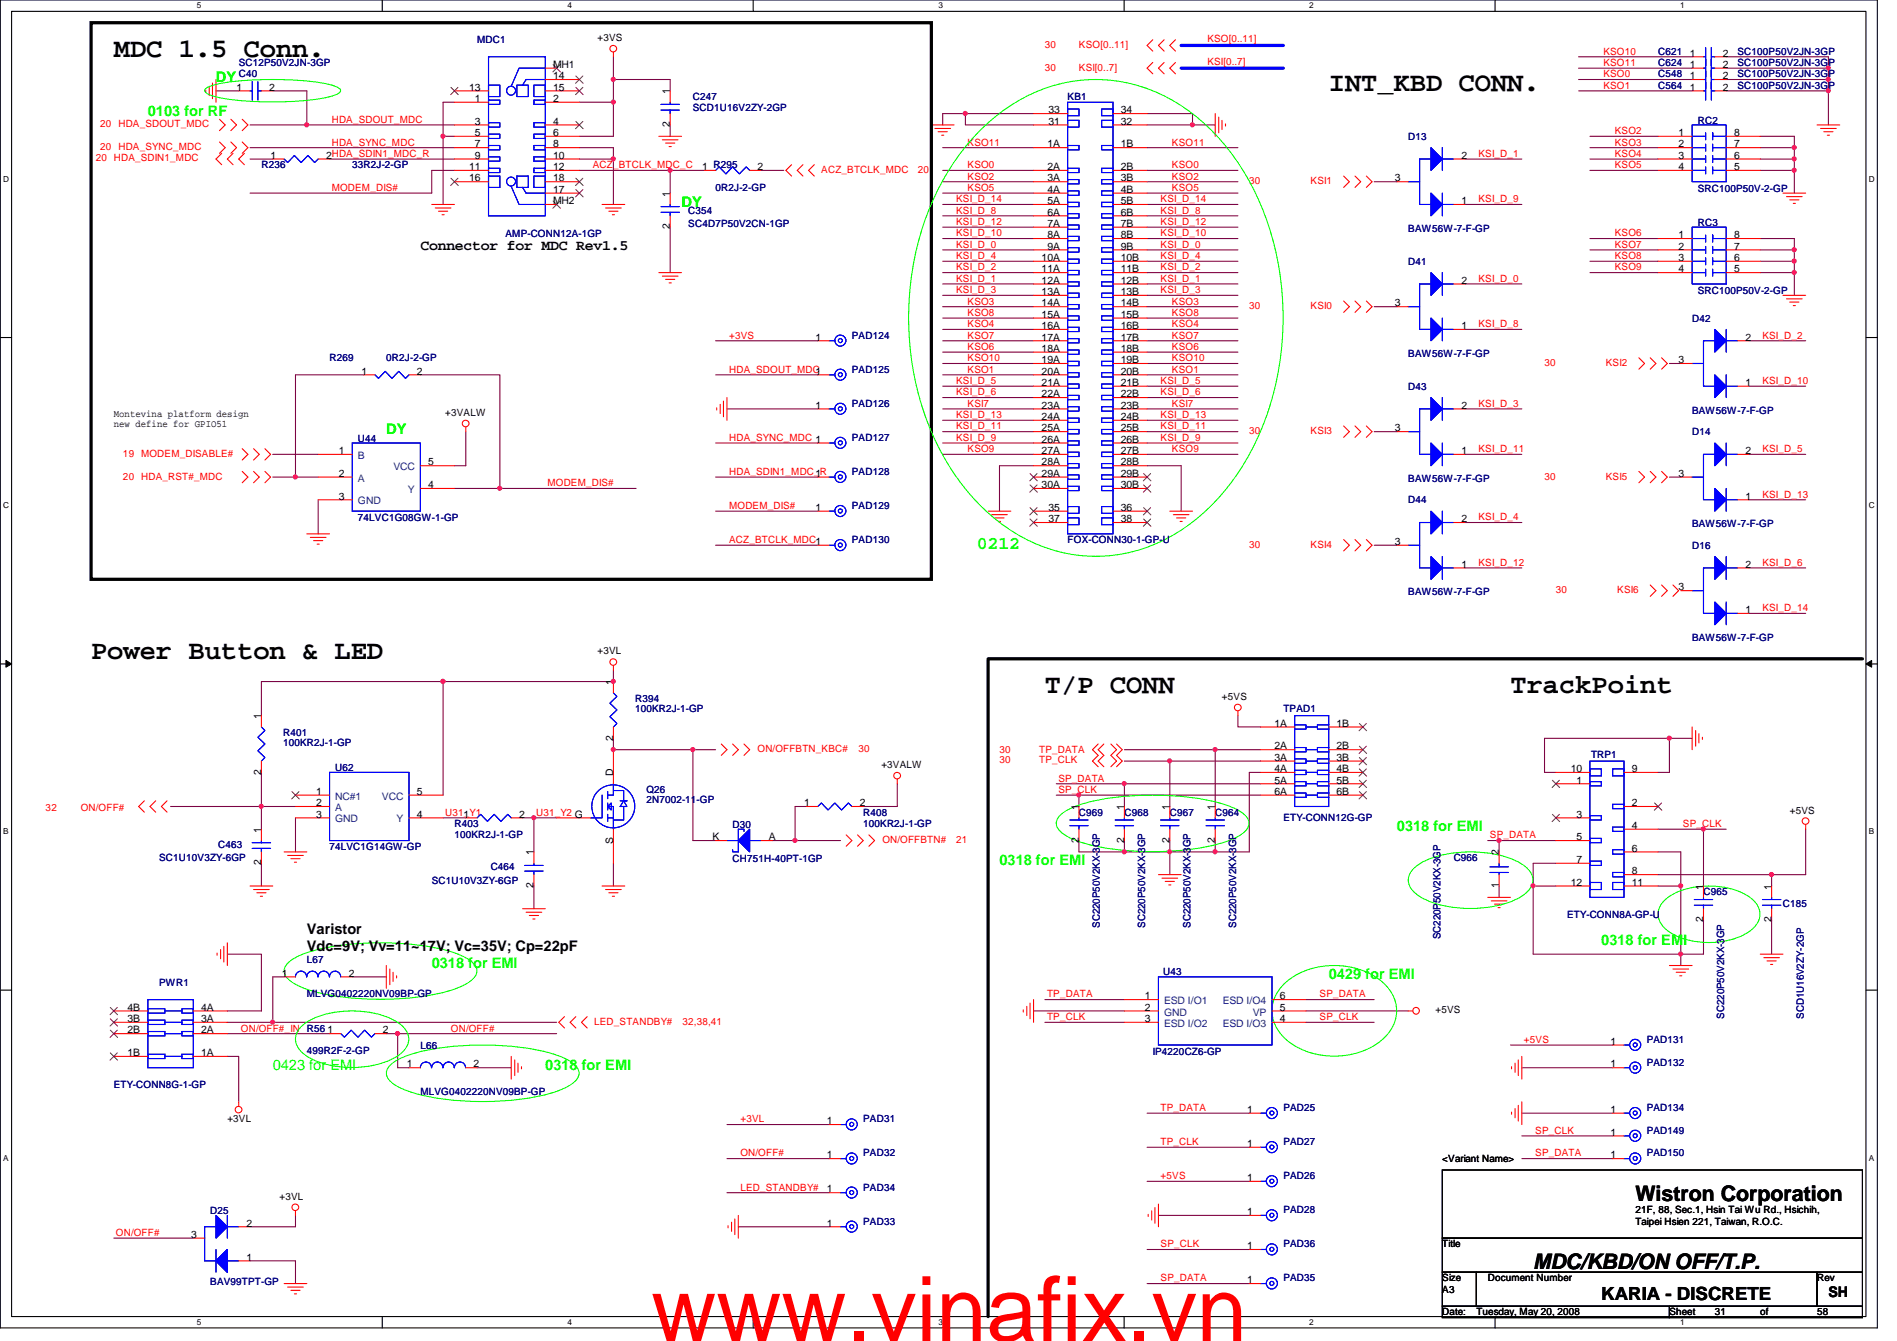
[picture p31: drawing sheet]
<svg xmlns="http://www.w3.org/2000/svg" width="297mm" height="210mm" viewBox="0 0 297 210" stroke-linecap="round" stroke-linejoin="round" font-family="sans-serif">
<defs><g id="words">
<text font-size="14.1" fill="#f00" x="102" y="209.9">www.vinafix.vn</text>
<g font-size="4.2">
<text x="17.8" y="8.9">MDC 1.5 Conn.</text>
<text x="208.1" y="14.2">INT_KBD CONN.</text>
<text x="14.3" y="103.1">Power Button &amp; LED</text>
<text x="163.6" y="108.5">T/P CONN</text>
<text x="236.5" y="108.5">TrackPoint</text>
</g>
<g font-size="3.3">
<text x="256.1" y="188">Wistron Corporation</text>
<text x="240.1" y="198.6">MDC/KBD/ON OFF/T.P.</text>
</g>
<text font-size="2.8" fill="#0f0" x="152.9" y="85.9">0212</text>
<text font-size="2.8" x="250.7" y="203.5">KARIA - DISCRETE</text>
<g font-size="2.3" fill="#0f0">
<text x="33.8" y="12.8">DY</text>
<text x="23.2" y="18.1">0103 for RF</text>
<text x="106.7" y="32.3">DY</text>
<text x="60.5" y="67.9">DY</text>
<text x="218.7" y="130.1">0318 for EMI</text>
<text x="156.5" y="135.5">0318 for EMI</text>
<text x="250.7" y="147.9">0318 for EMI</text>
<text x="67.6" y="151.5">0318 for EMI</text>
<text x="208.1" y="153.2">0429 for EMI</text>
<text x="42.7" y="167.4">0423 for EMI</text>
<text x="85.4" y="167.5">0318 for EMI</text>
</g>
<g font-size="2.3">
<text x="65.8" y="39.2">Connector for MDC Rev1.5</text>
<text x="48" y="146.1">Varistor</text>
<text x="48" y="148.9">Vdc=9V; Vv=11~17V; Vc=35V; Cp=22pF</text>
<text x="286.3" y="203">SH</text>
</g>
<g font-size="1.6" fill="#00007f">
<text x="37.4" y="10.3">SC12P50V2JN-3GP</text>
<text x="74.7" y="6.8">MDC1</text>
<text x="259.6" y="8.6">C621</text>
<text x="259.6" y="10.3">C624</text>
<text x="272.1" y="8.6">SC100P50V2JN-3GP</text>
<text x="272.1" y="10.3">SC100P50V2JN-3GP</text>
<text x="37.4" y="12.1">C40</text>
<text x="108.5" y="15.7">C247</text>
<text x="108.5" y="17.4">SCD1U16V2ZY-2GP</text>
<text x="167.2" y="15.7">KB1</text>
<text x="259.6" y="12.1">C548</text>
<text x="259.6" y="13.9">C564</text>
<text x="272.1" y="13.9">SC100P50V2JN-3GP</text>
<text x="272.1" y="12.1">SC100P50V2JN-3GP</text>
<text x="220.5" y="21.9">D13</text>
<text x="265.9" y="19.4">RC2</text>
<text x="40.9" y="26.3">R236</text>
<text x="55.2" y="26.3">33R2J-2-GP</text>
<text x="112.1" y="29.9">0R2J-2-GP</text>
<text x="107.8" y="33.4">C354</text>
<text x="107.8" y="35.6">SC4D7P50V2CN-1GP</text>
<text x="265.9" y="30.1">SRC100P50V-2-GP</text>
<text x="265.9" y="35.4">RC3</text>
<text x="79.2" y="37.2">AMP-CONN12A-1GP</text>
<text x="220.5" y="41.4">D41</text>
<text x="220.5" y="36.3">BAW56W-7-F-GP</text>
<text x="265.9" y="46.1">SRC100P50V-2-GP</text>
<text x="133.4" y="53">PAD124</text>
<text x="265" y="50.3">D42</text>
<text x="51.6" y="56.6">R269</text>
<text x="60.5" y="56.6">0R2J-2-GP</text>
<text x="133.4" y="58.3">PAD125</text>
<text x="220.5" y="55.8">BAW56W-7-F-GP</text>
<text x="133.4" y="63.7">PAD126</text>
<text x="220.5" y="61">D43</text>
<text x="265" y="64.7">BAW56W-7-F-GP</text>
<text x="56" y="69.2">U44</text>
<text x="133.4" y="69">PAD127</text>
<text x="265" y="68.1">D14</text>
<text x="133.4" y="74.3">PAD128</text>
<text x="220.5" y="75.4">BAW56W-7-F-GP</text>
<text x="56" y="81.6">74LVC1G08GW-1-GP</text>
<text x="133.4" y="79.7">PAD129</text>
<text x="220.5" y="78.8">D44</text>
<text x="265" y="82.5">BAW56W-7-F-GP</text>
<text x="133.4" y="85">PAD130</text>
<text x="167.2" y="85">FOX-CONN30-1-GP-U</text>
<text x="265" y="85.9">D16</text>
<text x="220.5" y="93.2">BAW56W-7-F-GP</text>
<text x="265" y="100.3">BAW56W-7-F-GP</text>
<text x="99.4" y="109.9">R394</text>
<text x="99.4" y="111.5">100KR2J-1-GP</text>
<text x="201" y="111.5">TPAD1</text>
<text x="44.3" y="115.2">R401</text>
<text x="44.3" y="116.8">100KR2J-1-GP</text>
<text x="249.1" y="118.6">TRP1</text>
<text x="52.5" y="120.7">U62</text>
<text x="101.2" y="124.1">Q26</text>
<text x="101.2" y="125.7">2N7002-11-GP</text>
<text x="71.2" y="129.5">R403</text>
<text x="71.2" y="131.2">100KR2J-1-GP</text>
<text x="114.7" y="129.6">D30</text>
<text x="135.2" y="127.7">R408</text>
<text x="135.2" y="129.5">100KR2J-1-GP</text>
<text x="168.9" y="127.7">C969</text>
<text x="176.1" y="127.7">C968</text>
<text x="183.2" y="127.7">C967</text>
<text x="190.3" y="127.7">C964</text>
<text x="201" y="128.6">ETY-CONN12G-GP</text>
<text x="24.9" y="134.8">SC1U10V3ZY-6GP</text>
<text x="34.2" y="132.7">C463</text>
<text x="51.6" y="133">74LVC1G14GW-GP</text>
<text x="76.8" y="136.2">C464</text>
<text x="114.7" y="135">CH751H-40PT-1GP</text>
<text x="227.6" y="134.8">C966</text>
<text x="67.6" y="138.3">SC1U10V3ZY-6GP</text>
<text x="245.4" y="143.7">ETY-CONN8A-GP-U</text>
<text x="266.7" y="140.1">C965</text>
<text x="279.2" y="141.9">C185</text>
<text x="172.2" y="145.2" transform="rotate(-90 172.2 145.2)">SC220P50V2KX-3GP</text>
<text x="179.3" y="145.2" transform="rotate(-90 179.3 145.2)">SC220P50V2KX-3GP</text>
<text x="186.4" y="145.2" transform="rotate(-90 186.4 145.2)">SC220P50V2KX-3GP</text>
<text x="193.5" y="145.2" transform="rotate(-90 193.5 145.2)">SC220P50V2KX-3GP</text>
<text x="225.5" y="147" transform="rotate(-90 225.5 147)">SC220P50V2KX-3GP</text>
<text x="24.9" y="154.3">PWR1</text>
<text x="48" y="150.8">L67</text>
<text x="182.1" y="152.6">U43</text>
<text x="48" y="156.1">MLVG0402220NV09BP-GP</text>
<text x="270" y="159.5" transform="rotate(-90 270 159.5)">SC220P50V2KX-3GP</text>
<text x="282.4" y="159.5" transform="rotate(-90 282.4 159.5)">SCD1U16V2ZY-2GP</text>
<text x="48" y="165">499R2F-2-GP</text>
<text x="65.8" y="164.1">L66</text>
<text x="180.5" y="165.2">IP4220CZ6-GP</text>
<text x="257.8" y="166.8">PAD132</text>
<text x="257.8" y="163.2">PAD131</text>
<text x="17.8" y="170.3">ETY-CONN8G-1-GP</text>
<text x="65.8" y="171.4">MLVG0402220NV09BP-GP</text>
<text x="201" y="173.9">PAD25</text>
<text x="257.8" y="173.9">PAD134</text>
<text x="135.2" y="175.7">PAD31</text>
<text x="201" y="179.2">PAD27</text>
<text x="257.8" y="177.5">PAD149</text>
<text x="135.2" y="181">PAD32</text>
<text x="201" y="184.6">PAD26</text>
<text x="257.8" y="181">PAD150</text>
<text x="32.9" y="190.1">D25</text>
<text x="135.2" y="186.4">PAD34</text>
<text x="135.2" y="191.7">PAD33</text>
<text x="201" y="189.9">PAD28</text>
<text x="201" y="195.2">PAD36</text>
<text x="32.9" y="201.1">BAV99TPT-GP</text>
<text x="201" y="200.6">PAD35</text>
</g>
<g font-size="1.6">
<text x="86.6" y="10.6">MH1</text>
<text x="93.6" y="6.4">+3VS</text>
<text x="264.6" y="8.8">1</text>
<text x="264.6" y="10.6">1</text>
<text x="269.7" y="8.8">2</text>
<text x="269.7" y="10.6">2</text>
<text x="37" y="14.2">1</text>
<text x="42.2" y="14.2">2</text>
<text x="73.5" y="14.2">13</text>
<text x="74.4" y="16">1</text>
<text x="86.6" y="16">2</text>
<text x="86.6" y="12.4">14</text>
<text x="86.6" y="14.2">15</text>
<text x="104.9" y="14.8" transform="rotate(-90 104.9 14.8)">1</text>
<text x="164.2" y="17.7">33</text>
<text x="175.5" y="17.7">34</text>
<text x="264.6" y="12.4">1</text>
<text x="264.6" y="14.2">1</text>
<text x="269.7" y="12.4">2</text>
<text x="269.7" y="14.2">2</text>
<text x="74.4" y="19.5">3</text>
<text x="74.4" y="21.3">5</text>
<text x="74.4" y="23.1">7</text>
<text x="86.6" y="19.5">4</text>
<text x="86.6" y="21.3">6</text>
<text x="86.6" y="23.1">8</text>
<text x="104.9" y="19.9" transform="rotate(-90 104.9 19.9)">2</text>
<text x="164" y="23.1">1A</text>
<text x="164.2" y="19.5">31</text>
<text x="175.5" y="23.1">1B</text>
<text x="175.5" y="19.5">32</text>
<text x="262.8" y="21.3">1</text>
<text x="262.8" y="23.1">2</text>
<text x="271.5" y="23.1">7</text>
<text x="271.5" y="21.3">8</text>
<text x="42.4" y="24.8">1</text>
<text x="51.1" y="24.8">2HDA_SDIN1_MDC_R</text>
<text x="73.5" y="26.6">11</text>
<text x="73.5" y="28.4">16</text>
<text x="74.4" y="24.8">9</text>
<text x="86.6" y="24.8">10</text>
<text x="86.6" y="26.6">12</text>
<text x="86.6" y="28.4">18</text>
<text x="109.9" y="26.6">1 R295</text>
<text x="118.6" y="26.6">2</text>
<text x="164" y="26.6">2A</text>
<text x="164" y="28.4">3A</text>
<text x="175.5" y="26.6">2B</text>
<text x="175.5" y="28.4">3B</text>
<text x="218.4" y="28.4">3</text>
<text x="228.9" y="24.8">2</text>
<text x="262.8" y="24.8">3</text>
<text x="262.8" y="26.6">4</text>
<text x="271.5" y="26.6">5</text>
<text x="271.5" y="24.8">6</text>
<text x="86.6" y="30.2">17</text>
<text x="86.6" y="32">MH2</text>
<text x="104.9" y="35.9" transform="rotate(-90 104.9 35.9)">2</text>
<text x="104.9" y="30.8" transform="rotate(-90 104.9 30.8)">1</text>
<text x="164" y="30.2">4A</text>
<text x="164" y="32">5A</text>
<text x="164" y="33.7">6A</text>
<text x="164" y="35.5">7A</text>
<text x="175.5" y="30.2">4B</text>
<text x="175.5" y="32">5B</text>
<text x="175.5" y="33.7">6B</text>
<text x="175.5" y="35.5">7B</text>
<text x="228.9" y="32">1</text>
<text x="163.1" y="40.9">10A</text>
<text x="164" y="37.3">8A</text>
<text x="164" y="39.1">9A</text>
<text x="175.5" y="37.3">8B</text>
<text x="175.5" y="39.1">9B</text>
<text x="175.5" y="40.9">10B</text>
<text x="262.8" y="37.3">1</text>
<text x="262.8" y="39.1">2</text>
<text x="262.8" y="40.9">3</text>
<text x="271.5" y="40.9">6</text>
<text x="271.5" y="39.1">7</text>
<text x="271.5" y="37.3">8</text>
<text x="163.1" y="42.6">11A</text>
<text x="163.1" y="44.4">12A</text>
<text x="163.1" y="46.2">13A</text>
<text x="163.1" y="48">14A</text>
<text x="175.5" y="42.6">11B</text>
<text x="175.5" y="44.4">12B</text>
<text x="175.5" y="46.2">13B</text>
<text x="175.5" y="48">14B</text>
<text x="218.4" y="48">3</text>
<text x="228.9" y="44.4">2</text>
<text x="262.8" y="42.6">4</text>
<text x="271.5" y="42.6">5</text>
<text x="127.7" y="53.3">1</text>
<text x="163.1" y="49.7">15A</text>
<text x="163.1" y="51.5">16A</text>
<text x="163.1" y="53.3">17A</text>
<text x="175.5" y="49.7">15B</text>
<text x="175.5" y="51.5">16B</text>
<text x="175.5" y="53.3">17B</text>
<text x="228.9" y="51.5">1</text>
<text x="273.3" y="53.3">2</text>
<text x="56.6" y="58.6">1</text>
<text x="65.3" y="58.6">2</text>
<text x="163.1" y="55.1">18A</text>
<text x="163.1" y="56.9">19A</text>
<text x="163.1" y="58.6">20A</text>
<text x="175.5" y="55.1">18B</text>
<text x="175.5" y="56.9">19B</text>
<text x="175.5" y="58.6">20B</text>
<text x="262.8" y="56.9">3</text>
<text x="17.8" y="65.2">Montevina platform design</text>
<text x="69.7" y="65.1">+3VALW</text>
<text x="127.7" y="64">1</text>
<text x="163.1" y="60.4">21A</text>
<text x="163.1" y="62.2">22A</text>
<text x="163.1" y="64">23A</text>
<text x="163.1" y="65.7">24A</text>
<text x="175.5" y="60.4">21B</text>
<text x="175.5" y="62.2">22B</text>
<text x="175.5" y="64">23B</text>
<text x="175.5" y="65.7">24B</text>
<text x="228.9" y="64">2</text>
<text x="273.3" y="60.4">1</text>
<text x="17.8" y="66.9">new define for GPIO51</text>
<text x="53" y="71.1">1</text>
<text x="163.1" y="67.5">25A</text>
<text x="163.1" y="69.3">26A</text>
<text x="163.1" y="71.1">27A</text>
<text x="175.5" y="67.5">25B</text>
<text x="175.5" y="69.3">26B</text>
<text x="175.5" y="71.1">27B</text>
<text x="218.4" y="67.5">3</text>
<text x="228.9" y="71.1">1</text>
<text x="273.3" y="71.1">2</text>
<text x="53" y="74.6">2</text>
<text x="67.1" y="76.4">4</text>
<text x="67.1" y="72.9">5</text>
<text x="127.7" y="74.6">1</text>
<text x="163.1" y="72.9">28A</text>
<text x="163.1" y="74.6">29A</text>
<text x="163.1" y="76.4">30A</text>
<text x="175.5" y="72.9">28B</text>
<text x="175.5" y="74.6">29B</text>
<text x="175.5" y="76.4">30B</text>
<text x="262.8" y="74.6">3</text>
<text x="53" y="78.2">3</text>
<text x="127.7" y="80">1</text>
<text x="164.2" y="80">35</text>
<text x="164.2" y="81.7">37</text>
<text x="175.5" y="80">36</text>
<text x="175.5" y="81.7">38</text>
<text x="228.9" y="81.7">2</text>
<text x="273.3" y="78.2">1</text>
<text x="218.4" y="85.3">3</text>
<text x="228.9" y="88.9">1</text>
<text x="273.3" y="88.9">2</text>
<text x="262.8" y="92.4">3</text>
<text x="273.3" y="96">1</text>
<text x="93.6" y="102.4">+3VL</text>
<text x="96" y="107.2" transform="rotate(-90 96 107.2)">1</text>
<text x="40.9" y="112.6" transform="rotate(-90 40.9 112.6)">1</text>
<text x="191.3" y="109.6">+5VS</text>
<text x="199.6" y="113.7">1A</text>
<text x="209.3" y="113.7">1B</text>
<text x="96" y="115.9" transform="rotate(-90 96 115.9)">2</text>
<text x="199.6" y="117.3">2A</text>
<text x="199.6" y="119.1">3A</text>
<text x="209.3" y="117.3">2B</text>
<text x="209.3" y="119.1">3B</text>
<text x="40.9" y="121.2" transform="rotate(-90 40.9 121.2)">2</text>
<text x="49.5" y="124.4">1</text>
<text x="65.3" y="124.4">5</text>
<text x="96" y="121.5" transform="rotate(-90 96 121.5)">D</text>
<text x="138" y="120.2">+3VALW</text>
<text x="199.6" y="120.9">4A</text>
<text x="199.6" y="122.6">5A</text>
<text x="199.6" y="124.4">6A</text>
<text x="209.3" y="120.9">4B</text>
<text x="209.3" y="122.6">5B</text>
<text x="209.3" y="124.4">6B</text>
<text x="246" y="120.9">10</text>
<text x="246.8" y="122.6">1</text>
<text x="255.5" y="120.9">9</text>
<text x="40.9" y="130.3" transform="rotate(-90 40.9 130.3)">1</text>
<text x="49.5" y="126.2">2</text>
<text x="49.5" y="128">3</text>
<text x="65.3" y="128">4</text>
<text x="72.6" y="128">1</text>
<text x="81.3" y="128">2</text>
<text x="111.5" y="131.5">K</text>
<text x="120.4" y="131.5">A</text>
<text x="125.9" y="126.2">1</text>
<text x="134.6" y="126.2">2</text>
<text x="168.9" y="131.9" transform="rotate(-90 168.9 131.9)">2</text>
<text x="168.9" y="126.8" transform="rotate(-90 168.9 126.8)">1</text>
<text x="176" y="131.9" transform="rotate(-90 176 131.9)">2</text>
<text x="176" y="126.8" transform="rotate(-90 176 126.8)">1</text>
<text x="183.1" y="131.9" transform="rotate(-90 183.1 131.9)">2</text>
<text x="183.1" y="126.8" transform="rotate(-90 183.1 126.8)">1</text>
<text x="190.2" y="131.9" transform="rotate(-90 190.2 131.9)">2</text>
<text x="190.2" y="126.8" transform="rotate(-90 190.2 126.8)">1</text>
<text x="246.8" y="128">3</text>
<text x="246.8" y="131.5">5</text>
<text x="255.5" y="126.2">2</text>
<text x="255.5" y="129.8">4</text>
<text x="280.2" y="127.3">+5VS</text>
<text x="40.9" y="135.5" transform="rotate(-90 40.9 135.5)">2</text>
<text x="83.6" y="133.9" transform="rotate(-90 83.6 133.9)">1</text>
<text x="96" y="132.1" transform="rotate(-90 96 132.1)">S</text>
<text x="234.7" y="133.9" transform="rotate(-90 234.7 133.9)">2</text>
<text x="246.8" y="135.1">7</text>
<text x="255.5" y="133.3">6</text>
<text x="255.5" y="136.9">8</text>
<text x="83.6" y="139" transform="rotate(-90 83.6 139)">2</text>
<text x="234.7" y="139" transform="rotate(-90 234.7 139)">1</text>
<text x="246" y="138.6">12</text>
<text x="255.5" y="138.6">11</text>
<text x="266.7" y="139.2" transform="rotate(-90 266.7 139.2)">1</text>
<text x="277.4" y="139.2" transform="rotate(-90 277.4 139.2)">1</text>
<text x="266.7" y="144.4" transform="rotate(-90 266.7 144.4)">2</text>
<text x="277.4" y="144.4" transform="rotate(-90 277.4 144.4)">2</text>
<text x="44.2" y="152.9">1</text>
<text x="54.6" y="152.9">2</text>
<text x="20" y="161.8">2B</text>
<text x="20" y="160">3B</text>
<text x="20" y="158.2">4B</text>
<text x="31.5" y="161.8">2A</text>
<text x="31.5" y="160">3A</text>
<text x="31.5" y="158.2">4A</text>
<text x="51.3" y="161.8">1</text>
<text x="59.9" y="161.8">2</text>
<text x="179.3" y="156.4">1</text>
<text x="179.3" y="158.2">2</text>
<text x="179.3" y="160">3</text>
<text x="200.4" y="160">4</text>
<text x="200.4" y="156.4">6</text>
<text x="200.4" y="158.2">5</text>
<text x="224.8" y="158.6">+5VS</text>
<text x="20" y="165.3">1B</text>
<text x="31.5" y="165.3">1A</text>
<text x="63.7" y="167.1">1</text>
<text x="74.2" y="167.1">2</text>
<text x="252.2" y="167.1">1</text>
<text x="252.2" y="163.5">1</text>
<text x="35.6" y="175.7">+3VL</text>
<text x="129.5" y="176">1</text>
<text x="195.3" y="174.2">1</text>
<text x="195.3" y="179.5">1</text>
<text x="252.2" y="174.2">1</text>
<text x="252.2" y="177.8">1</text>
<text x="129.5" y="181.3">1</text>
<text x="195.3" y="184.9">1</text>
<text x="225.8" y="181.9">&lt;Variant Name&gt;</text>
<text x="252.2" y="181.3">1</text>
<text x="38.6" y="192">2</text>
<text x="43.8" y="187.8">+3VL</text>
<text x="129.5" y="186.6">1</text>
<text x="129.5" y="192">1</text>
<text x="195.3" y="190.2">1</text>
<text x="256.1" y="189.9">21F, 88, Sec.1, Hsin Tai Wu Rd., Hsichih,</text>
<text x="256.1" y="191.7">Taipei Hsien 221, Taiwan, R.O.C.</text>
<text x="29.9" y="193.8">3</text>
<text x="38.6" y="197.3">1</text>
<text x="195.3" y="195.5">1</text>
<text x="225.8" y="195.2">Title</text>
<text x="195.3" y="200.9">1</text>
<text x="225.8" y="200.6">Size</text>
<text x="225.8" y="202.4">A3</text>
<text x="233" y="200.6">Document Number</text>
<text x="284.5" y="200.6">Rev</text>
<text x="225.8" y="205.9">Date:</text>
<text x="231.2" y="205.9">Tuesday, May 20, 2008</text>
<text x="261.4" y="205.9">Sheet</text>
<text x="268.5" y="205.9">31</text>
<text x="275.6" y="205.9">of</text>
<text x="284.5" y="205.9">58</text>
</g>
<g font-size="1.6" fill="#f00">
<text x="163.6" y="7.5">30</text>
<text x="163.6" y="11">30</text>
<text x="168.9" y="7.5">KSO[0..11]</text>
<text x="168.9" y="11">KSI[0..7]</text>
<text x="189.1" y="10.1">KSI[0..7]</text>
<text x="189.1" y="6.6">KSO[0..11]</text>
<text x="251.1" y="8.6">KSO10</text>
<text x="251.1" y="10.3">KSO11</text>
<text x="251.1" y="13.9">KSO1</text>
<text x="251.1" y="12.1">KSO0</text>
<text x="15.7" y="19.9">20 HDA_SDOUT_MDC</text>
<text x="15.7" y="23.5">20 HDA_SYNC_MDC</text>
<text x="51.9" y="22.8">HDA_SYNC_MDC</text>
<text x="51.9" y="19.2">HDA_SDOUT_MDC</text>
<text x="151.5" y="22.8">KSO11</text>
<text x="183.5" y="22.8">KSO11</text>
<text x="252.9" y="21">KSO2</text>
<text x="252.9" y="22.8">KSO3</text>
<text x="15" y="25.3">20 HDA_SDIN1_MDC</text>
<text x="51.9" y="29.9">MODEM_DIS#</text>
<text x="92.8" y="26.3">ACZ_BTCLK_MDC_C</text>
<text x="128.6" y="27.1">ACZ_BTCLK_MDC</text>
<text x="143.7" y="27.1">20</text>
<text x="151.5" y="28.1">KSO2</text>
<text x="151.5" y="29.9">KSO5</text>
<text x="151.5" y="26.3">KSO0</text>
<text x="183.5" y="28.1">KSO2</text>
<text x="183.5" y="29.9">KSO5</text>
<text x="183.5" y="26.3">KSO0</text>
<text x="195.6" y="28.8">30</text>
<text x="205.2" y="28.8">KSI1</text>
<text x="231.5" y="24.6">KSI_D_1</text>
<text x="252.9" y="24.6">KSO4</text>
<text x="252.9" y="26.3">KSO5</text>
<text x="149.7" y="33.4">KSI_D_8</text>
<text x="149.7" y="35.2">KSI_D_12</text>
<text x="149.7" y="31.7">KSI_D_14</text>
<text x="181.7" y="33.4">KSI_D_8</text>
<text x="181.7" y="35.2">KSI_D_12</text>
<text x="181.7" y="31.7">KSI_D_14</text>
<text x="231.5" y="31.7">KSI_D_9</text>
<text x="149.7" y="37">KSI_D_10</text>
<text x="149.7" y="38.8">KSI_D_0</text>
<text x="149.7" y="40.6">KSI_D_4</text>
<text x="181.7" y="37">KSI_D_10</text>
<text x="181.7" y="38.8">KSI_D_0</text>
<text x="181.7" y="40.6">KSI_D_4</text>
<text x="252.9" y="37">KSO6</text>
<text x="252.9" y="38.8">KSO7</text>
<text x="252.9" y="40.6">KSO8</text>
<text x="149.7" y="44.1">KSI_D_1</text>
<text x="149.7" y="42.3">KSI_D_2</text>
<text x="149.7" y="45.9">KSI_D_3</text>
<text x="151.5" y="47.7">KSO3</text>
<text x="181.7" y="44.1">KSI_D_1</text>
<text x="181.7" y="42.3">KSI_D_2</text>
<text x="181.7" y="45.9">KSI_D_3</text>
<text x="183.5" y="47.7">KSO3</text>
<text x="231.5" y="44.1">KSI_D_0</text>
<text x="252.9" y="42.3">KSO9</text>
<text x="114.2" y="53">+3VS</text>
<text x="151.5" y="49.4">KSO8</text>
<text x="151.5" y="51.2">KSO4</text>
<text x="151.5" y="53">KSO7</text>
<text x="183.5" y="49.4">KSO8</text>
<text x="183.5" y="51.2">KSO4</text>
<text x="183.5" y="53">KSO7</text>
<text x="195.6" y="48.4">30</text>
<text x="205.2" y="48.4">KSI0</text>
<text x="231.5" y="51.2">KSI_D_8</text>
<text x="276" y="53">KSI_D_2</text>
<text x="114.2" y="58.3">HDA_SDOUT_MDC1</text>
<text x="151.5" y="56.6">KSO10</text>
<text x="151.5" y="58.3">KSO1</text>
<text x="151.5" y="54.8">KSO6</text>
<text x="183.5" y="56.6">KSO10</text>
<text x="183.5" y="58.3">KSO1</text>
<text x="183.5" y="54.8">KSO6</text>
<text x="241.8" y="57.3">30</text>
<text x="251.5" y="57.3">KSI2</text>
<text x="149.7" y="60.1">KSI_D_5</text>
<text x="149.7" y="61.9">KSI_D_6</text>
<text x="149.7" y="65.4">KSI_D_13</text>
<text x="151.5" y="63.7">KSI7</text>
<text x="181.7" y="60.1">KSI_D_5</text>
<text x="181.7" y="61.9">KSI_D_6</text>
<text x="181.7" y="65.4">KSI_D_13</text>
<text x="183.5" y="63.7">KSI7</text>
<text x="231.5" y="63.7">KSI_D_3</text>
<text x="276" y="60.1">KSI_D_10</text>
<text x="19.3" y="71.5">19 MODEM_DISABLE#</text>
<text x="114.2" y="69">HDA_SYNC_MDC 1</text>
<text x="149.7" y="67.2">KSI_D_11</text>
<text x="149.7" y="69">KSI_D_9</text>
<text x="151.5" y="70.8">KSO9</text>
<text x="181.7" y="67.2">KSI_D_11</text>
<text x="181.7" y="69">KSI_D_9</text>
<text x="183.5" y="70.8">KSO9</text>
<text x="195.6" y="67.9">30</text>
<text x="205.2" y="67.9">KSI3</text>
<text x="231.5" y="70.8">KSI_D_11</text>
<text x="276" y="70.8">KSI_D_5</text>
<text x="19.3" y="75.1">20 HDA_RST#_MDC</text>
<text x="85.7" y="76.1">MODEM_DIS#</text>
<text x="114.2" y="74.3">HDA_SDIN1_MDC_R</text>
<text x="241.8" y="75.1">30</text>
<text x="251.5" y="75.1">KSI5</text>
<text x="276" y="77.9">KSI_D_13</text>
<text x="114.2" y="79.7">MODEM_DIS#</text>
<text x="231.5" y="81.4">KSI_D_4</text>
<text x="114.2" y="85">ACZ_BTCLK_MDC1</text>
<text x="195.6" y="85.7">30</text>
<text x="205.2" y="85.7">KSI4</text>
<text x="231.5" y="88.6">KSI_D_12</text>
<text x="276" y="88.6">KSI_D_6</text>
<text x="243.6" y="92.8">30</text>
<text x="253.2" y="92.8">KSI6</text>
<text x="276" y="95.7">KSI_D_14</text>
<text x="118.6" y="117.7">ON/OFFBTN_KBC#</text>
<text x="134.4" y="117.7">30</text>
<text x="156.5" y="119.5">30</text>
<text x="156.5" y="117.9">30</text>
<text x="162.7" y="119.5">TP_CLK</text>
<text x="162.7" y="117.9">TP_DATA</text>
<text x="165.7" y="124.1">SP_CLK</text>
<text x="165.7" y="122.3">SP_DATA</text>
<text x="7.2" y="127">32</text>
<text x="12.7" y="127">ON/OFF#</text>
<text x="69.7" y="127.7">U31_Y1</text>
<text x="83.9" y="127.7">U31_Y2 G</text>
<text x="138.2" y="132">ON/OFFBTN#</text>
<text x="149.7" y="132">21</text>
<text x="233.3" y="131.2">SP_DATA</text>
<text x="263.5" y="129.5">SP_CLK</text>
<text x="37.7" y="161.5">ON/OFF#_IN R56</text>
<text x="70.6" y="161.5">ON/OFF#</text>
<text x="93" y="160.4">LED_STANDBY#</text>
<text x="106.9" y="160.4">32,38,41</text>
<text x="164" y="159.7">TP_CLK</text>
<text x="164" y="156.1">TP_DATA</text>
<text x="206.6" y="156.1">SP_DATA</text>
<text x="206.6" y="159.7">SP_CLK</text>
<text x="238.6" y="163.2">+5VS</text>
<text x="181.7" y="173.9">TP_DATA</text>
<text x="115.9" y="175.7">+3VL</text>
<text x="181.7" y="179.2">TP_CLK</text>
<text x="240.4" y="177.5">SP_CLK</text>
<text x="115.9" y="181">ON/OFF#</text>
<text x="181.7" y="184.6">+5VS</text>
<text x="240.4" y="181">SP_DATA</text>
<text x="115.9" y="186.4">LED_STANDBY#</text>
<text x="18.2" y="193.5">ON/OFF#</text>
<text x="181.7" y="195.2">SP_CLK</text>
<text x="181.7" y="200.6">SP_DATA</text>
</g>
<g font-size="1.6" fill="#003f7f">
<text x="56" y="71.8">B</text>
<text x="56" y="75.4">A</text>
<text x="61.6" y="73.6">VCC</text>
<text x="63.9" y="77.2">Y</text>
<text x="56" y="79">GND</text>
<text x="52.5" y="125.2">NC#1</text>
<text x="59.8" y="125.2">VCC</text>
<text x="52.5" y="127">A</text>
<text x="52.5" y="128.7">GND</text>
<text x="62.1" y="128.7">Y</text>
<text x="182.3" y="157.2">ESD I/O1</text>
<text x="182.3" y="159">GND</text>
<text x="182.3" y="160.7">ESD I/O2</text>
<text x="191.5" y="160.7">ESD I/O3</text>
<text x="191.5" y="157.2">ESD I/O4</text>
<text x="196.2" y="159">VP</text>
</g>
<g font-size="1.3">
<text x="30.8" y="1.3">5</text>
<text x="88.9" y="1.3">4</text>
<text x="146.9" y="1.3">3</text>
<text x="205" y="1.3">2</text>
<text x="263.1" y="1.3">1</text>
<text x=".5" y="28.4">D</text>
<text x="292.6" y="28.4">D</text>
<text x=".5" y="79.5">C</text>
<text x="292.6" y="79.5">C</text>
<text x=".5" y="130.6">B</text>
<text x="292.6" y="130.6">B</text>
<text x=".5" y="181.7">A</text>
<text x="292.6" y="181.7">A</text>
<text x="30.8" y="207.4">5</text>
<text x="88.9" y="207.4">4</text>
<text x="146.9" y="207.4">3</text>
<text x="205" y="207.4">2</text>
<text x="263.1" y="207.4">1</text>
</g>
</g></defs>
<path d="M0 0h294v207.9h-294zM1.8 1.8h290.4v204.3h-290.4z" fill="none" stroke="#000" stroke-width=".17"/>
<g fill="#fff">
<path d="M30.8 .2h.7v1.4h-.7z"/>
<path d="M30.8 206.2h.7v1.4h-.7z"/>
</g>
<path d="M59.9 0v1.8M59.9 206.1v1.8" fill="none" stroke="#000" stroke-width=".17"/>
<g fill="#fff">
<path d="M88.9 .2h.6v1.4h-.6z"/>
<path d="M88.9 206.2h.6v1.4h-.6z"/>
</g>
<path d="M117.9 0v1.8M117.9 206.1v1.8" fill="none" stroke="#000" stroke-width=".17"/>
<g fill="#fff">
<path d="M146.9 .2h.7v1.4h-.7z"/>
<path d="M146.9 206.2h.7v1.4h-.7z"/>
</g>
<path d="M176 0v1.8M176 206.1v1.8" fill="none" stroke="#000" stroke-width=".17"/>
<g fill="#fff">
<path d="M205 .2h.7v1.4h-.7z"/>
<path d="M205 206.2h.7v1.4h-.7z"/>
</g>
<path d="M234.1 0v1.8M234.1 206.1v1.8" fill="none" stroke="#000" stroke-width=".17"/>
<g fill="#fff">
<path d="M263.1 .2h.7v1.4h-.7z"/>
<path d="M263.1 206.2h.7v1.4h-.7z"/>
<path d="M.5 27.3h.9v1.4h-.9z"/>
<path d="M292.6 27.3h.9v1.4h-.9z"/>
<path d="M.5 78.4h.9v1.4h-.9z"/>
<path d="M292.6 78.4h.9v1.4h-.9z"/>
</g>
<path d="M0 52.8h1.8M292.2 52.8h1.8" fill="none" stroke="#000" stroke-width=".17"/>
<g fill="#fff">
<path d="M.5 129.5h.8v1.4h-.8z"/>
<path d="M292.6 129.5h.9v1.4h-.9z"/>
</g>
<path d="M0 103.9h1.8M292.2 103.9h1.8" fill="none" stroke="#000" stroke-width=".17"/>
<path d="M.9 103.4l.9 .5-.9 .5zM292.2 103.9l.9-.5v1z" fill="#000"/>
<path d="M.9 103.4l.9 .5-.9 .5zM292.2 103.9l.9-.5v1z" fill="none" stroke="#000" stroke-width=".16"/>
<g fill="#fff">
<path d="M.5 180.5h.8v1.4h-.8z"/>
<path d="M292.6 180.5h.9v1.4h-.9z"/>
</g>
<path d="M0 155h1.8M292.2 155h1.8" fill="none" stroke="#000" stroke-width=".17"/>
<path d="M69.4 16h1.8M69.4 21.3v10.7" fill="none" stroke="#7f003f" stroke-width=".17"/>
<circle cx="69.4" cy="21.3" r=".32" fill="#f0f"/>
<circle cx="69.4" cy="21.3" r=".32" fill="none" stroke="#f0f" stroke-width=".17"/>
<path d="M48 19.6h23.2M39.2 23.1h32M51.6 24.9h19.6M71.2 26.7h-3.6v3.5h-28.4" fill="none" stroke="#7f003f" stroke-width=".17"/>
<circle cx="48" cy="19.5" r=".32" fill="#f0f"/>
<circle cx="48" cy="19.5" r=".32" fill="none" stroke="#f0f" stroke-width=".17"/>
<path d="M69.4 16v5.3h1.8M96.1 16v5.3h-5.4M39.2 24.9h3.5" fill="none" stroke="#7f003f" stroke-width=".17"/>
<circle cx="96" cy="16" r=".32" fill="#f0f"/>
<circle cx="96" cy="16" r=".32" fill="none" stroke="#f0f" stroke-width=".17"/>
<path d="M90.7 23.1h5.4M96.1 24.9v7.1" fill="none" stroke="#7f003f" stroke-width=".17"/>
<circle cx="96" cy="24.9" r=".32" fill="#f0f"/>
<circle cx="96" cy="24.9" r=".32" fill="none" stroke="#f0f" stroke-width=".17"/>
<path d="M104.9 19.6v1.7M96.1 23.1v1.8h-5.4M119.2 26.7h3.5M40.9 120.9v5.3h5.4" fill="none" stroke="#7f003f" stroke-width=".17"/>
<circle cx="40.9" cy="126.2" r=".32" fill="#f0f"/>
<circle cx="40.9" cy="126.2" r=".32" fill="none" stroke="#f0f" stroke-width=".17"/>
<path d="M40.9 112v-5.3h28.5v17.8M96.1 104.9v1.8M40.9 126.2v3.6M40.9 135.1v3.6" fill="none" stroke="#7f003f" stroke-width=".17"/>
<circle cx="69.4" cy="106.7" r=".32" fill="#f0f"/>
<circle cx="69.4" cy="106.7" r=".32" fill="none" stroke="#f0f" stroke-width=".17"/>
<path d="M69.4 106.7h26.7" fill="none" stroke="#7f003f" stroke-width=".17"/>
<circle cx="96" cy="106.7" r=".32" fill="#f0f"/>
<circle cx="96" cy="106.7" r=".32" fill="none" stroke="#f0f" stroke-width=".17"/>
<circle cx="69.4" cy="106.7" r=".32" fill="#f0f"/>
<circle cx="69.4" cy="106.7" r=".32" fill="none" stroke="#f0f" stroke-width=".17"/>
<path d="M96.1 115.6v1.7M81.8 128h1.8v5.3" fill="none" stroke="#7f003f" stroke-width=".17"/>
<circle cx="83.6" cy="128" r=".32" fill="#f0f"/>
<circle cx="83.6" cy="128" r=".32" fill="none" stroke="#f0f" stroke-width=".17"/>
<path d="M112.1 117.3h-3.6v14.3M83.6 128h3.6M83.6 138.7v3.5M96.1 135.1v3.6" fill="none" stroke="#7f003f" stroke-width=".17"/>
<circle cx="108.5" cy="117.3" r=".32" fill="#f0f"/>
<circle cx="108.5" cy="117.3" r=".32" fill="none" stroke="#f0f" stroke-width=".17"/>
<path d="M108.5 131.6h3.6M126.3 126.2h-1.8v5.4h7.1" fill="none" stroke="#7f003f" stroke-width=".17"/>
<circle cx="124.5" cy="131.5" r=".32" fill="#f0f"/>
<circle cx="124.5" cy="131.5" r=".32" fill="none" stroke="#f0f" stroke-width=".17"/>
<path d="M96.1 117.3h12.4M140.5 122.7v3.5h-5.3" fill="none" stroke="#7f003f" stroke-width=".17"/>
<circle cx="96" cy="117.3" r=".32" fill="#f0f"/>
<circle cx="96" cy="117.3" r=".32" fill="none" stroke="#f0f" stroke-width=".17"/>
<path d="M42.7 71.1h7.1M42.7 74.7h3.6M49.8 78.2v5.4M72.9 67.6v5.3M78.3 76.5h21.3M26.7 126.2h14.2M46.3 128v5.3M69.4 128h3.5M120.9 131.6h3.6" fill="none" stroke="#7f003f" stroke-width=".17"/>
<circle cx="78.2" cy="76.4" r=".32" fill="#f0f"/>
<circle cx="78.2" cy="76.4" r=".32" fill="none" stroke="#f0f" stroke-width=".17"/>
<path d="M104.9 14.2v-1.8h-8.8v3.6" fill="none" stroke="#7f003f" stroke-width=".17"/>
<circle cx="96" cy="12.4" r=".32" fill="#f0f"/>
<circle cx="96" cy="12.4" r=".32" fill="none" stroke="#f0f" stroke-width=".17"/>
<path d="M185 10.7h16M185 7.1h16" fill="none" stroke="#00f" stroke-width=".51"/>
<g fill="none" stroke="#7f003f" stroke-width=".17">
<path d="M90.7 16h5.4M147.6 17.8v1.8M275.6 21.3h5.4v1.8M275.6 23.1h5.4M281 23.1v1.8M46.3 58.7h10.6M65.8 58.7h12.5v17.8h-7.1M179.6 174.2h16M179.6 179.6h16M17.8 193.8h12.5M39.2 197.4h7.1v3.5M46.3 190.2v1.8h-7.1"/>
<path d="M179.6 184.9h16M181.4 190.2h14.2"/>
</g>
<circle cx="280.9" cy="23.1" r=".32" fill="#f0f"/>
<circle cx="280.9" cy="23.1" r=".32" fill="none" stroke="#f0f" stroke-width=".17"/>
<path d="M275.6 24.9h5.4M275.6 26.7h5.4v3.5" fill="none" stroke="#7f003f" stroke-width=".17"/>
<circle cx="280.9" cy="26.6" r=".32" fill="#f0f"/>
<circle cx="280.9" cy="26.6" r=".32" fill="none" stroke="#f0f" stroke-width=".17"/>
<path d="M270.3 8.9h16v1.8M270.3 10.7h16M286.3 10.7v1.7" fill="none" stroke="#7f003f" stroke-width=".17"/>
<circle cx="286.3" cy="10.6" r=".32" fill="#f0f"/>
<circle cx="286.3" cy="10.6" r=".32" fill="none" stroke="#f0f" stroke-width=".17"/>
<path d="M270.3 12.4h16M270.3 14.2h16v5.4" fill="none" stroke="#7f003f" stroke-width=".17"/>
<circle cx="286.3" cy="14.2" r=".32" fill="#f0f"/>
<circle cx="286.3" cy="14.2" r=".32" fill="none" stroke="#f0f" stroke-width=".17"/>
<path d="M275.6 40.9h5.4M281 42.7v3.5" fill="none" stroke="#7f003f" stroke-width=".17"/>
<circle cx="280.9" cy="42.6" r=".32" fill="#f0f"/>
<circle cx="280.9" cy="42.6" r=".32" fill="none" stroke="#f0f" stroke-width=".17"/>
<path d="M275.6 37.3h5.4v1.8M275.6 39.1h5.4M281 39.1v1.8M275.6 42.7h5.4" fill="none" stroke="#7f003f" stroke-width=".17"/>
<circle cx="280.9" cy="39.1" r=".32" fill="#f0f"/>
<circle cx="280.9" cy="39.1" r=".32" fill="none" stroke="#f0f" stroke-width=".17"/>
<path d="M286.3 12.4v1.8" fill="none" stroke="#7f003f" stroke-width=".17"/>
<circle cx="286.3" cy="12.4" r=".32" fill="#f0f"/>
<circle cx="286.3" cy="12.4" r=".32" fill="none" stroke="#f0f" stroke-width=".17"/>
<path d="M281 24.9v1.8" fill="none" stroke="#7f003f" stroke-width=".17"/>
<circle cx="280.9" cy="24.9" r=".32" fill="#f0f"/>
<circle cx="280.9" cy="24.9" r=".32" fill="none" stroke="#f0f" stroke-width=".17"/>
<path d="M281 40.9v1.8" fill="none" stroke="#7f003f" stroke-width=".17"/>
<circle cx="280.9" cy="40.9" r=".32" fill="#f0f"/>
<circle cx="280.9" cy="40.9" r=".32" fill="none" stroke="#f0f" stroke-width=".17"/>
<g fill="none" stroke="#7f003f" stroke-width=".17">
<path d="M247.2 14.2h17.8M247.2 12.4h17.8M247.2 8.9h17.8M247.2 10.7h17.8M179.6 23.1h14.2M215.2 28.4h3.5M229.4 24.9h8.9M229.4 32h8.9M249 21.3h10.6M249 23.1h10.6M249 24.9h10.6M249 26.7h10.6"/>
<path d="M249 37.3h10.6M249 39.1h10.6M215.2 48h3.5M229.4 44.4h8.9M229.4 51.6h8.9M249 42.7h10.6M249 40.9h10.6M261.4 56.9h1.8M273.9 53.3h8.8M215.2 67.6h3.5M229.4 64h8.9M229.4 71.1h8.9"/>
<path d="M261.4 74.7h1.8M273.9 60.5h8.8M273.9 71.1h8.8M273.9 78.2h8.8M215.2 85.3h3.5M229.4 81.8h8.9M229.4 88.9h8.9M273.9 88.9h8.8M273.9 96h8.8M193.8 112v1.8h3.6M241.8 115.6v5.3M195.6 120.9h1.8"/>
<path d="M240.1 135.1h3.5M240.1 138.7h3.5M161.8 158.2h14.3M163.6 156.5h12.5M204.5 158.2h16M163.6 160h12.5"/>
</g>
<circle cx="240" cy="138.7" r=".32" fill="#f0f"/>
<circle cx="240" cy="138.7" r=".32" fill="none" stroke="#f0f" stroke-width=".17"/>
<path d="M241.8 115.6h19.6v5.3M234.7 131.6h8.9M240.1 138.7v10.7M259.6 138.7h3.6M266.7 129.8h3.6M263.2 149.4v1.7" fill="none" stroke="#7f003f" stroke-width=".17"/>
<circle cx="234.7" cy="131.5" r=".32" fill="#f0f"/>
<circle cx="234.7" cy="131.5" r=".32" fill="none" stroke="#f0f" stroke-width=".17"/>
<path d="M277.4 136.9h5.3" fill="none" stroke="#7f003f" stroke-width=".17"/>
<circle cx="277.4" cy="136.9" r=".32" fill="#f0f"/>
<circle cx="277.4" cy="136.9" r=".32" fill="none" stroke="#f0f" stroke-width=".17"/>
<path d="M261.4 115.6h3.6M282.7 129.8v7.1" fill="none" stroke="#7f003f" stroke-width=".17"/>
<circle cx="261.4" cy="115.5" r=".32" fill="#f0f"/>
<circle cx="261.4" cy="115.5" r=".32" fill="none" stroke="#f0f" stroke-width=".17"/>
<path d="M104.9 35.6v7.1M110.3 26.7h-5.4v3.5" fill="none" stroke="#7f003f" stroke-width=".17"/>
<circle cx="104.9" cy="26.6" r=".32" fill="#f0f"/>
<circle cx="104.9" cy="26.6" r=".32" fill="none" stroke="#f0f" stroke-width=".17"/>
<path d="M151.2 17.8h10.6M179.6 17.8h7.1v1.8h3.6M35.6 149.4h5.3v8.8h-5.3M42.7 160h44.5M62.3 161.8h24.9" fill="none" stroke="#7f003f" stroke-width=".17"/>
<circle cx="186.7" cy="19.5" r=".32" fill="#f0f"/>
<circle cx="186.7" cy="19.5" r=".32" fill="none" stroke="#f0f" stroke-width=".17"/>
<g fill="none" stroke="#7f003f" stroke-width=".17">
<path d="M179.6 33.8h14.2M179.6 28.4h14.2M179.6 30.2h14.2M179.6 26.7h14.2M179.6 35.6h14.2M179.6 37.3h14.2M179.6 39.1h14.2M179.6 32h14.2M46.3 58.7v16M179.6 49.8h14.2M179.6 48h14.2M179.6 51.6h14.2"/>
<path d="M179.6 56.9h14.2M179.6 58.7h14.2M179.6 40.9h14.2M179.6 44.4h14.2M179.6 53.3h14.2M179.6 42.7h14.2M179.6 46.2h14.2M179.6 55.1h14.2M179.6 72.9h5.4v7.1M179.6 67.6h14.2M179.6 60.5h14.2M179.6 62.2h14.2"/>
<path d="M179.6 64h14.2M179.6 69.3h14.2M179.6 65.8h14.2M179.6 71.1h14.2"/>
</g>
<circle cx="46.2" cy="74.6" r=".32" fill="#f0f"/>
<circle cx="46.2" cy="74.6" r=".32" fill="none" stroke="#f0f" stroke-width=".17"/>
<path d="M46.3 74.7h3.5M62.3 161.8v5.3M74.7 167.1h5.3" fill="none" stroke="#7f003f" stroke-width=".17"/>
<circle cx="62.2" cy="161.8" r=".32" fill="#f0f"/>
<circle cx="62.2" cy="161.8" r=".32" fill="none" stroke="#f0f" stroke-width=".17"/>
<path d="M44.5 152.9h-1.8v7.1" fill="none" stroke="#7f003f" stroke-width=".17"/>
<circle cx="42.7" cy="160" r=".32" fill="#f0f"/>
<circle cx="42.7" cy="160" r=".32" fill="none" stroke="#f0f" stroke-width=".17"/>
<path d="M183.2 119.1h14.2M190.3 131.6v1.7M60.5 161.8h1.8" fill="none" stroke="#7f003f" stroke-width=".17"/>
<circle cx="183.1" cy="119.1" r=".32" fill="#f0f"/>
<circle cx="183.1" cy="119.1" r=".32" fill="none" stroke="#f0f" stroke-width=".17"/>
<path d="M190.3 117.3h7.1" fill="none" stroke="#7f003f" stroke-width=".17"/>
<circle cx="190.3" cy="117.3" r=".32" fill="#f0f"/>
<circle cx="190.3" cy="117.3" r=".32" fill="none" stroke="#f0f" stroke-width=".17"/>
<path d="M176.1 122.7h21.3" fill="none" stroke="#7f003f" stroke-width=".17"/>
<circle cx="176" cy="122.7" r=".32" fill="#f0f"/>
<circle cx="176" cy="122.7" r=".32" fill="none" stroke="#f0f" stroke-width=".17"/>
<path d="M266.7 129.8v8.9" fill="none" stroke="#7f003f" stroke-width=".17"/>
<circle cx="266.7" cy="129.8" r=".32" fill="#f0f"/>
<circle cx="266.7" cy="129.8" r=".32" fill="none" stroke="#f0f" stroke-width=".17"/>
<path d="M190.3 133.3h5.3M234.7 131.6v1.7M234.7 138.7v1.8M259.6 129.8h7.1M266.7 144v5.4" fill="none" stroke="#7f003f" stroke-width=".17"/>
<circle cx="190.3" cy="133.3" r=".32" fill="#f0f"/>
<circle cx="190.3" cy="133.3" r=".32" fill="none" stroke="#f0f" stroke-width=".17"/>
<path d="M168.9 124.5h28.5M195.6 120.9v12.4" fill="none" stroke="#7f003f" stroke-width=".17"/>
<circle cx="168.9" cy="124.4" r=".32" fill="#f0f"/>
<circle cx="168.9" cy="124.4" r=".32" fill="none" stroke="#f0f" stroke-width=".17"/>
<path d="M176.1 117.3h14.2v8.9M176.1 119.1h7.1v7.1M165.4 122.7h10.7v3.5M165.4 124.5h3.5v1.7M168.9 131.6v1.7h7.2M176.1 131.6v1.7M183.2 131.6v1.7h-7.1" fill="none" stroke="#7f003f" stroke-width=".17"/>
<circle cx="176" cy="133.3" r=".32" fill="#f0f"/>
<circle cx="176" cy="133.3" r=".32" fill="none" stroke="#f0f" stroke-width=".17"/>
<path d="M71.2 72.9h1.7M183.2 133.3v3.6M240.1 135.1v3.6M241.8 120.9h1.8M259.6 120.9h1.8M263.2 149.4h3.5" fill="none" stroke="#7f003f" stroke-width=".17"/>
<circle cx="263.2" cy="149.3" r=".32" fill="#f0f"/>
<circle cx="263.2" cy="149.3" r=".32" fill="none" stroke="#f0f" stroke-width=".17"/>
<path d="M259.6 133.3h3.6M263.2 138.7v10.7" fill="none" stroke="#7f003f" stroke-width=".17"/>
<circle cx="263.2" cy="138.7" r=".32" fill="#f0f"/>
<circle cx="263.2" cy="138.7" r=".32" fill="none" stroke="#f0f" stroke-width=".17"/>
<path d="M179.6 19.6h7.1M183.2 133.3h7.1M233 131.6h1.7M277.4 136.9v1.8M240.1 149.4h23.1M277.4 144v5.4M35.6 160h7.1M35.6 165.4h1.8v7.1M113.8 176h16M113.8 181.4h16M113.8 186.7h16M115.6 192h14.2" fill="none" stroke="#7f003f" stroke-width=".17"/>
<circle cx="183.1" cy="133.3" r=".32" fill="#f0f"/>
<circle cx="183.1" cy="133.3" r=".32" fill="none" stroke="#f0f" stroke-width=".17"/>
<g fill="none" stroke="#7f003f" stroke-width=".17">
<path d="M33.8 14.2h3.6M42.7 14.2h5.3v5.4h-8.8M96.1 8.9v3.5M147.6 17.8h3.6M90.7 26.7h14.2M147.6 33.8h14.2M147.6 28.4h14.2M147.6 30.2h14.2M147.6 26.7h14.2M147.6 35.6h14.2M147.6 37.3h14.2M147.6 39.1h14.2"/>
<path d="M147.6 32h14.2M147.6 23.1h14.2M112.1 53.3h16M112.1 58.7h16M147.6 49.8h14.2M147.6 48h14.2M147.6 51.6h14.2M147.6 56.9h14.2M147.6 58.7h14.2M147.6 40.9h14.2M147.6 44.4h14.2M147.6 53.3h14.2"/>
<path d="M147.6 42.7h14.2M147.6 46.2h14.2M147.6 55.1h14.2M112.1 69.3h16M112.1 74.7h16M113.8 64h14.3M147.6 67.6h14.2M147.6 60.5h14.2M147.6 62.2h14.2M147.6 64h14.2M147.6 69.3h14.2M147.6 65.8h14.2"/>
<path d="M147.6 71.1h14.2M161.8 72.9h-5.3v7.1M112.1 80h16M112.1 85.3h16M259.6 136.9h17.8M263.2 133.3v5.4M236.5 163.6h16M238.3 167.1h14.2M238.3 174.2h14.2M238.3 177.8h14.2M179.6 195.6h16M238.3 181.4h14.2"/>
<path d="M179.6 200.9h16"/>
</g>
<circle cx="151.1" cy="17.8" r=".32" fill="#f0f"/>
<circle cx="151.1" cy="17.8" r=".32" fill="none" stroke="#f0f" stroke-width=".17"/>
<path d="M151.2 17.8v1.8h10.6M55.2 152.9h5.3M204.5 156.5h10.7M35.6 161.8h16M62.3 167.1h1.7M204.5 160h10.7" fill="none" stroke="#7f003f" stroke-width=".17"/>
<g fill="none" stroke="#f00" stroke-width=".17">
<path d="M32.2 14.1v.3M32.8 13.5v1.4M33.3 13v2.5M33.8 12.4v3.6M34.4 18.7l.9 .9-.9 .8M36.1 18.7l.9 .9-.9 .8M37.9 18.7l.9 .9-.9 .8M96.1 8.2v.7M145.8 19.6h3.6M180.5 6.2l-.9 .9 .9 .9M180.5 9.8l-.9 .9 .9 .9M182.3 6.2l-.9 .9 .9 .9"/>
<path d="M182.3 9.8l-.9 .9 .9 .9M184.1 6.2l-.9 .9 .9 .9M184.1 9.8l-.9 .9 .9 .9M190.3 17.8v3.5M190.8 18.3v2.5M191.3 18.8v1.5M191.9 19.4v.3M284.5 19.6h3.6M34.4 22.2l.9 .9-.9 .9M34.7 24l-.9 .9 .9 .9M36.1 22.2l.9 .9-.9 .9M36.5 24l-.9 .9 .9 .9"/>
<path d="M37.9 22.2l.9 .9-.9 .9M38.3 24l-.9 .9 .9 .9M42.7 24.9h1.8M49.8 24.9h1.8M67.6 32h3.6M68.2 32.6h2.4M68.7 33.1h1.4M69.2 33.6h.4M94.3 32h3.5M94.8 32.6h2.5M95.3 33.1h1.5M95.9 33.6h.3"/>
<path d="M103.2 21.3h3.5M103.7 21.9h2.5M104.2 22.4h1.5M104.8 22.9h.3M123.9 25.8l-.8 .9 .8 .9M125.7 25.8l-.9 .9 .9 .9M127.5 25.8l-.9 .9 .9 .9M146.4 20.1h2.4M146.9 20.6h1.4M147.4 21.2h.4M210.4 27.6l.9 .8-.9 .9M212.2 27.6l.9 .8-.9 .9"/>
<path d="M213.9 27.6l.9 .8-.9 .9M279.2 30.2h3.5M279.7 30.8h2.5M280.2 31.3h1.5M280.8 31.8h.3M285.1 20.1h2.4M285.6 20.6h1.4M286.1 21.2h.4M56.9 58.7h1.8M64 58.7h1.8M103.2 42.7h3.5M103.7 43.2h2.5"/>
<path d="M104.2 43.7h1.5M104.8 44.3h.3M210.4 47.1l.9 .9-.9 .9M212.2 47.1l.9 .9-.9 .9M213.9 47.1l.9 .9-.9 .9M256.6 56l.9 .9-.9 .9M258.4 56l.9 .9-.9 .9M260.2 56l.9 .9-.9 .9M279.2 46.2h3.5M279.7 46.8h2.5M280.2 47.3h1.5M280.8 47.8h.3"/>
<path d="M37.9 73.8l.9 .9-.9 .9M37.9 70.2l.9 .9-.9 .9M39.7 73.8l.9 .9-.9 .9M39.7 70.2l.9 .9-.9 .9M41.5 73.8l.9 .9-.9 .9M41.5 70.2l.9 .9-.9 .9M72.9 66.8v.8M112.2 63.8v.4M112.8 63.3v1.4M113.3 62.8v2.4M113.8 62.2v3.6M210.4 66.7l.9 .9-.9 .9"/>
<path d="M212.2 66.7l.9 .9-.9 .9M213.9 66.7l.9 .9-.9 .9M256.6 73.8l.9 .9-.9 .9M258.4 73.8l.9 .9-.9 .9M260.2 73.8l.9 .9-.9 .9M48 83.6h3.6M48.6 84.1h2.5M49.1 84.6h1.4M49.7 85.2h.3M154.7 80h3.6M155.3 80.6h2.4M155.8 81.1h1.4"/>
<path d="M156.3 81.6h.4M183.2 80h3.5M183.7 80.6h2.5M184.2 81.1h1.5M184.8 81.6h.3M210.4 84.5l.9 .8-.9 .9M212.2 84.5l.9 .8-.9 .9M213.9 84.5l.9 .8-.9 .9M258.4 91.6l.9 .9-.9 .8M260.2 91.6l.9 .9-.9 .8M262 91.6l.8 .9-.8 .8M96.1 104.2v.7"/>
<path d="M112.9 116.5l.9 .8-.9 .9M114.7 116.5l.9 .8-.9 .9M116.5 116.5l.9 .8-.9 .9M172 116.5l-.9 .8 .9 .9-.9 .9 .9 .9M172.8 116.5l-.8 .8 .8 .9-.8 .9 .8 .9M173.9 116.5l.9 .8-.9 .9 .9 .9-.9 .9M174.8 116.5l.9 .8-.9 .9 .9 .9-.9 .9M193.8 111.3v.7M265 113.8v3.5M265.5 114.3v2.5M266 114.9v1.4M266.6 115.4v.3"/>
<path d="M22.6 125.3l-.9 .9 .9 .9M24.4 125.3l-.9 .9 .9 .9M26.2 125.3l-.9 .9 .9 .9M39.2 138.7h3.5M39.7 139.2h2.5M40.2 139.7h1.5M44.5 133.3h3.5M45 133.9h2.5M45.5 134.4h1.5M46.1 135h.3M94.3 138.7h3.5M94.8 139.2h2.5"/>
<path d="M95.3 139.7h1.5M132.5 130.7l.9 .9-.9 .9M134.3 130.7l.9 .9-.9 .9M136.1 130.7l.8 .9-.8 .9M140.5 122v.7M181.4 136.9h3.6M181.9 137.5h2.5M182.5 138h1.4M183 138.5h.3M183.2 126.2v1.8M183.2 129.8v1.8M282.7 129.1v.7"/>
<path d="M34 149.2v.3M34.5 148.6v1.5M35 148.1v2.5M35.6 147.6v3.5M40.8 140.3h.3M60.5 151.1v3.6M61 151.7v2.4M61.5 152.2v1.4M62.1 152.7v.4M81.8 142.2h3.6M82.4 142.8h2.4M82.9 143.3h1.4"/>
<path d="M83.4 143.8h.4M88.4 159.1l-.9 .9 .9 .9M90.2 159.1l-.9 .9 .9 .9M91.9 159.1l-.8 .9 .8 .9M95.9 140.3h.3M160.2 158.1v.3M160.8 157.5v1.5M161.3 157v2.5M161.8 156.5v3.5M220.5 158.2h.7M233 140.5h3.5M233.5 141h2.5"/>
<path d="M234 141.5h1.5M234.6 142.1h.3M261.4 151.1h3.6M262 151.7h2.4M262.5 152.2h1.4M263 152.7h.4M275.6 149.4h3.6M276.2 149.9h2.4M276.7 150.4h1.4M277.2 151h.4M37.4 172.5v.7M80 165.4v3.5"/>
<path d="M80.6 165.9v2.5M81.1 166.4v1.5M81.7 167v.3M236.7 167v.3M236.7 174.1v.3M237.2 166.4v1.5M237.2 173.5v1.5M237.7 165.9v2.5M237.7 173v2.5M238.3 165.4v3.5M238.3 172.5v3.5M252.5 167.1h1.8"/>
<path d="M46.3 189.5v.7M114 191.9v.3M114.6 191.3v1.4M115.1 190.8v2.5M115.6 190.2v3.6M129.8 186.7h1.8M179.8 190.1v.3M180.3 189.5v1.5M180.8 189v2.5M181.4 188.5v3.5M44.5 200.9h3.5M45 201.5h2.5"/>
<path d="M45.5 202h1.5M46.1 202.5h.3"/>
<circle cx="96" cy="7.6" r=".52"/>
<circle cx="72.9" cy="66.3" r=".52"/>
<circle cx="96" cy="103.6" r=".52"/>
<circle cx="193.8" cy="110.7" r=".52"/>
<circle cx="140.5" cy="121.4" r=".52"/>
<circle cx="282.7" cy="128.5" r=".52"/>
<circle cx="221.7" cy="158.2" r=".52"/>
<circle cx="37.4" cy="173.7" r=".52"/>
<circle cx="46.3" cy="189" r=".52"/>
</g>
<path d="M225.8 183.1h65.8v10.7h-65.8zM225.8 193.8h65.8v5.3h-65.8zM225.8 199.1h5.4v5.4h-5.4zM231.2 199.1h53.3v5.4h-53.3zM284.5 199.1h7.1v5.4h-7.1zM225.8 204.5h35.6v1.7h-35.6zM261.4 204.5h30.2v1.7h-30.2z" fill="none" stroke="#000" stroke-width=".17"/>
<path d="M14.3 3.6h131.5v87.1h-131.5zM154.7 103.1h136.9M154.7 103.3v102.8" fill="none" stroke="#000" stroke-width=".51"/>
<path d="M32.2 13.9a9.9 9.9 0 0 1 4.7-1.2 53.5 53.5 0 0 1 14.7 .5 2.03 2.03 0 0 1 1.7 1 2.05 2.05 0 0 1-1.7 .9 49.4 49.4 0 0 1-17.8 0 2.03 2.03 0 0 1-1.8-.9zM153 20.9a25.5 25.5 0 0 1 20.7-8.4 26.7 26.7 0 0 1 17.9 10 42.8 42.8 0 0 1 9.2 29.9 41.2 41.2 0 0 1-10.7 26.3 25.5 25.5 0 0 1-20.6 8.3 26.7 26.7 0 0 1-17.9-10 42.9 42.9 0 0 1-9.2-29.9 41.2 41.2 0 0 1 10.6-26.2zM165.9 127.8a11.5 11.5 0 0 1 5.9-2.6 45.1 45.1 0 0 1 20 .7 7.7 7.7 0 0 1 3.3 1.9 1.52 1.52 0 0 1 0 2.2 11.6 11.6 0 0 1-6 2.5 44.3 44.3 0 0 1-19.9-.7 7.7 7.7 0 0 1-3.3-1.8 1.53 1.53 0 0 1 0-2.2zM221.4 135.9a11.1 11.1 0 0 1 6-2.4 18.5 18.5 0 0 1 10.2 1.4 3.8 3.8 0 0 1 2.4 2.9 3.1 3.1 0 0 1-1.6 2.4 16.6 16.6 0 0 1-11 1.8 11 11 0 0 1-6-2.4 2.38 2.38 0 0 1 0-3.7zM44.9 150.9a11.5 11.5 0 0 1 6-2.5 45.1 45.1 0 0 1 20 .6 7.7 7.7 0 0 1 3.3 1.9 1.52 1.52 0 0 1 0 2.2 11.6 11.6 0 0 1-6 2.5 44.3 44.3 0 0 1-19.9-.7 7.7 7.7 0 0 1-3.4-1.8 1.53 1.53 0 0 1 0-2.2zM201.2 153.9a12.2 12.2 0 0 1 15.4 0 5.6 5.6 0 0 1 0 8.6 12.2 12.2 0 0 1-15.4 0 5.6 5.6 0 0 1 0-8.6zM260.5 141.1a9.7 9.7 0 0 1 7.1-2.4 10.4 10.4 0 0 1 7.1 2.4 2.77 2.77 0 0 1 0 4 10.7 10.7 0 0 1-8.4 2.4 9.2 9.2 0 0 1-5.8-2.4 2.79 2.79 0 0 1 0-4zM47.1 160.8a10.2 10.2 0 0 1 6.7-2.5 13.7 13.7 0 0 1 8.8 1.9 2.75 2.75 0 0 1 0 4.9 13.9 13.9 0 0 1-10 1.8 9.5 9.5 0 0 1-5.5-2.4 2.55 2.55 0 0 1 0-3.7zM61 166.9a11.5 11.5 0 0 1 5.9-2.5 45.1 45.1 0 0 1 20 .6 7.7 7.7 0 0 1 3.3 1.9 1.52 1.52 0 0 1 0 2.2 11.6 11.6 0 0 1-6 2.5 44.3 44.3 0 0 1-19.9-.7 7.7 7.7 0 0 1-3.3-1.8 1.53 1.53 0 0 1 0-2.2z" fill="none" stroke="#0f0" stroke-width=".17"/>
<g fill="none" stroke="#00f" stroke-width=".17">
<path d="M44.5 24.9l.5 .5 1.1-1.1 1.1 1.1 1-1.1 1.1 1.1 .5-.5M58.7 58.7l.6 .5 1-1.1 1.1 1.1 1-1.1 1.1 1.1 .5-.5M181.7 128.4h2.9M181.7 129.2h2.9M183.2 128v.4M183.2 129.2v.6M254.3 167.1h.9M131.6 186.7h.9"/>
<circle cx="256" cy="167.1" r=".32"/>
<circle cx="256.1" cy="167.1" r=".87"/>
<circle cx="133.4" cy="186.7" r=".32"/>
<circle cx="133.4" cy="186.7" r=".87"/>
</g>
<path d="M117.4 129.8v3.6l-1.8-1.8z" fill="#00f"/>
<path d="M113.8 131.6h1.8M116.5 130.1v-.3h-.9v3.6l-.9-.1v-.3M117.4 131.6h1.8M117.4 129.8v3.6l-1.8-1.8z" fill="none" stroke="#00f" stroke-width=".17"/>
<path d="M117.4 129.8v3.6l-1.8-1.8z" fill="#00f"/>
<g fill="none" stroke="#00f" stroke-width=".17">
<path d="M76.5 15.7h1.8v.6h-1.8zM76.5 19.2h1.8v.7h-1.8zM76.5 8.9h8.9v24.9h-8.9zM76.5 13.3h1.8v1.8h-1.8zM80.9 13.3h1.8v1.8h-1.8zM83.6 13.3h1.8v1.8h-1.8zM83.6 19.2h1.8v.7h-1.8zM83.6 15.7h1.8v.6h-1.8zM85.4 12.4h-3l-.6 .9M85.4 10.7h-4.1l-1.3 2.8M103.5 16.3h2.9M103.5 17.2h2.9"/>
<path d="M104.9 16v.3M104.9 17.2v.6M266.7 8.9h.4M267.1 7.5v2.8M268 8.9h.5M268 7.5v2.8M76.5 21h1.8v.7h-1.8zM76.5 22.8h1.8v.7h-1.8zM76.5 24.6h1.8v.6h-1.8zM76.5 26.3h1.8v.7h-1.8zM76.5 27.6h1.8v1.7h-1.8zM80 29.2l1.3 2.8h4.1"/>
<path d="M80.9 27.6h1.8v1.7h-1.8zM81.8 29.3l.6 .9h3M83.6 27.6h1.8v1.7h-1.8zM83.6 26.3h1.8v.7h-1.8zM83.6 24.6h1.8v.6h-1.8zM83.6 22.8h1.8v.7h-1.8zM83.6 21h1.8v.7h-1.8zM129.8 53.3h.9M129.8 64h.9M113.8 131.6h1.8M116.5 130.1v-.3h-.9v3.6l-.9-.1v-.3M117.4 131.6h1.8"/>
<path d="M117.4 129.8v3.6l-1.8-1.8zM128.1 126.2l.5-.5 1.1 1.1 1-1.1 1.1 1.1 1-1.1 .6 .5M167.5 129.2h2.9M167.5 128.4h2.9M168.9 128v.4M168.9 129.2v.6M23.2 159.7h2.6v.7h-2.6zM23.2 157.9h2.6v.7h-2.6zM23.2 156.5h7.1v10.6h-7.1zM25.8 158.2h2.7M28.5 159.7h1.8v.7h-1.8zM28.5 157.9h1.8v.7h-1.8z"/>
<path d="M276 141.7h2.8M276 140.8h2.8M277.4 140.5v.3M277.4 141.7v.5M23.2 165h2.6v.7h-2.6zM23.2 161.5h2.6v.6h-2.6zM25.8 165.4h2.7M25.8 161.8h2.7M25.8 160h2.7M28.5 165h1.8v.7h-1.8zM28.5 161.5h1.8v.6h-1.8z"/>
<circle cx="80" cy="14.2" r=".7"/>
<circle cx="80" cy="28.4" r=".7"/>
<circle cx="131.6" cy="53.3" r=".32"/>
<circle cx="131.6" cy="53.3" r=".87"/>
<circle cx="131.6" cy="64" r=".32"/>
<circle cx="131.6" cy="64" r=".87"/>
</g>
<g fill="none" stroke="#f00" stroke-width=".17">
<path d="M71.2 16h5.3M71.2 19.6h5.3M71.2 14.2h5.3M85.4 16h5.3M85.4 19.6h5.3M85.4 14.2h5.3M85.4 12.4h5.3M85.4 10.7h1.8M104.9 14.2v1.8M104.9 17.8v1.8M265 8.9h1.7M268.5 8.9h1.8"/>
<path d="M71.2 21.3h5.3M71.2 23.1h5.3M71.2 24.9h5.3M71.2 26.7h5.3M71.2 28.4h5.3M85.4 21.3h5.3M85.4 23.1h5.3M85.4 24.9h5.3M85.4 26.7h5.3M85.4 28.4h5.3M85.4 30.2h5.3M85.4 32h1.8"/>
<path d="M128.1 53.3h1.7M128.1 64h1.7M112.1 131.6h1.7M119.2 131.6h1.7M126.3 126.2h1.8M133.4 126.2h1.8M168.9 126.2v1.8M168.9 129.8v1.8M277.4 138.7v1.8M17.8 158.2h5.4M30.3 158.2h5.3M277.4 142.2v1.8"/>
<path d="M17.8 165.4h5.4M17.8 161.8h5.4M17.8 160h5.4M30.3 165.4h5.3M30.3 161.8h5.3M30.3 160h5.3"/>
</g>
<g fill="none" stroke="#7f3f00" stroke-width=".16">
<path d="M70.6 13.7l1.2 1.1M71.7 13.7l-1.1 1.1M86.6 10.1l1.2 1.2M87.7 10.1l-1.1 1.2M90.2 19l1.1 1.2M90.2 11.9l1.1 1.1M90.2 13.7l1.1 1.1M91.3 19l-1.2 1.2M91.3 11.9l-1.2 1.1M91.3 13.7l-1.2 1.1M70.6 27.9l1.2 1.1M71.7 27.9l-1.1 1.1"/>
<path d="M86.6 31.5l1.2 1.1M87.7 31.5l-1.1 1.1M90.2 29.7l1.1 1.1M90.2 27.9l1.1 1.1M91.3 29.7l-1.2 1.1M91.3 27.9l-1.2 1.1M17.3 159.5l1.1 1.1M17.3 157.7l1.1 1.1M18.4 159.5l-1.2 1.1M18.4 157.7l-1.2 1.1M17.3 164.8l1.1 1.1M17.3 161.2l1.1 1.2"/>
<path d="M18.4 164.8l-1.2 1.1M18.4 161.2l-1.2 1.2"/>
</g>
<path d="M33.8 190.2l1.8 1.8-1.8 1.8z" fill="#00f"/>
<path d="M33.8 190.2l1.8 1.8-1.8 1.8z" fill="none" stroke="#00f" stroke-width=".17"/>
<path d="M35.6 195.6v3.5l-1.8-1.7z" fill="#00f"/>
<path d="M35.6 195.6v3.5l-1.8-1.7z" fill="none" stroke="#00f" stroke-width=".17"/>
<path d="M35.6 195.6v3.5l-1.8-1.7z" fill="#00f"/>
<path d="M33.8 192h-1.8v5.4h1.8M33.8 195.6v3.5M35.6 195.6v3.5l-1.8-1.7zM35.6 190.2v3.6M35.6 192h1.8M35.6 195.6v3.5M35.6 197.4h1.8" fill="none" stroke="#00f" stroke-width=".17"/>
<path d="M33.8 190.2l1.8 1.8-1.8 1.8z" fill="#00f"/>
<path d="M33.8 190.2l1.8 1.8-1.8 1.8z" fill="none" stroke="#00f" stroke-width=".17"/>
<path d="M35.6 195.6v3.5l-1.8-1.7z" fill="#00f"/>
<path d="M35.6 195.6v3.5l-1.8-1.7z" fill="none" stroke="#00f" stroke-width=".17"/>
<path d="M35.6 195.6v3.5l-1.8-1.7z" fill="#00f"/>
<g fill="none" stroke="#00f" stroke-width=".17">
<path d="M167.2 18.8h1.7v1.1h-1.7zM167.2 17.1h1.7v1h-1.7zM167.2 16h7.1v67.6h-7.1zM172.5 18.8h1.8v1.1h-1.8zM172.5 17.1h1.8v1h-1.8zM167.2 22.8h1.7v.7h-1.7zM167.2 26.3h1.7v.7h-1.7zM167.2 28.1h1.7v.7h-1.7zM167.2 29.9h1.7v.7h-1.7zM167.2 31.7h1.7v.6h-1.7zM167.2 33.4h1.7v.7h-1.7zM167.2 35.2h1.7v.7h-1.7z"/>
<path d="M167.2 37h1.7v.7h-1.7zM167.2 38.8h1.7v.7h-1.7zM172.5 22.8h1.8v.7h-1.8zM172.5 26.3h1.8v.7h-1.8zM172.5 28.1h1.8v.7h-1.8zM172.5 29.9h1.8v.7h-1.8zM172.5 31.7h1.8v.6h-1.8zM172.5 33.4h1.8v.7h-1.8zM172.5 35.2h1.8v.7h-1.8zM172.5 37h1.8v.7h-1.8zM172.5 38.8h1.8v.7h-1.8zM167.2 40.6h1.7v.6h-1.7z"/>
<path d="M167.2 42.3h1.7v.7h-1.7zM167.2 49.4h1.7v.7h-1.7zM167.2 47.7h1.7v.6h-1.7zM167.2 45.9h1.7v.7h-1.7zM167.2 44.1h1.7v.7h-1.7zM167.2 54.8h1.7v.7h-1.7zM167.2 56.6h1.7v.6h-1.7zM167.2 51.2h1.7v.7h-1.7zM167.2 58.3h1.7v.7h-1.7zM167.2 53h1.7v.7h-1.7zM172.5 40.6h1.8v.6h-1.8zM172.5 42.3h1.8v.7h-1.8z"/>
<path d="M172.5 49.4h1.8v.7h-1.8zM172.5 47.7h1.8v.6h-1.8zM172.5 45.9h1.8v.7h-1.8zM172.5 44.1h1.8v.7h-1.8zM172.5 54.8h1.8v.7h-1.8zM172.5 56.6h1.8v.6h-1.8zM172.5 51.2h1.8v.7h-1.8zM172.5 58.3h1.8v.7h-1.8zM172.5 53h1.8v.7h-1.8zM55.2 69.3h10.6v10.7h-10.6zM129.8 74.7h.9M167.2 70.8h1.7v.7h-1.7z"/>
<path d="M167.2 63.7h1.7v.6h-1.7zM167.2 74.3h1.7v.7h-1.7zM167.2 65.4h1.7v.7h-1.7zM167.2 60.1h1.7v.7h-1.7zM167.2 61.9h1.7v.7h-1.7zM167.2 72.6h1.7v.6h-1.7zM167.2 69h1.7v.7h-1.7zM167.2 67.2h1.7v.7h-1.7zM167.2 76.1h1.7v.7h-1.7zM167.2 79.3h1.7v1h-1.7zM172.5 74.3h1.8v.7h-1.8zM172.5 63.7h1.8v.6h-1.8z"/>
<path d="M172.5 65.4h1.8v.7h-1.8zM172.5 69h1.8v.7h-1.8zM172.5 61.9h1.8v.7h-1.8zM172.5 72.6h1.8v.6h-1.8zM172.5 70.8h1.8v.7h-1.8zM172.5 67.2h1.8v.7h-1.8zM172.5 60.1h1.8v.7h-1.8zM172.5 76.1h1.8v.7h-1.8zM172.5 79.3h1.8v1h-1.8zM167.2 81.1h1.7v1h-1.7zM172.5 81.1h1.8v1h-1.8zM51.6 120.9h12.4v10.7h-12.4z"/>
<path d="M174.6 129.2h2.9M174.6 128.4h2.9M176.1 128v.4M176.1 129.2v.6M181.4 152.9h17.8v10.7h-17.8zM254.3 174.2h.9M33.8 192h-1.8v5.4h1.8M33.8 195.6v3.5M35.6 195.6v3.5l-1.8-1.7zM35.6 190.2v3.6M35.6 192h1.8M35.6 195.6v3.5"/>
<path d="M35.6 197.4h1.8"/>
<circle cx="131.6" cy="74.6" r=".32"/>
<circle cx="131.6" cy="74.6" r=".87"/>
<circle cx="256" cy="174.2" r=".32"/>
<circle cx="256.1" cy="174.2" r=".87"/>
</g>
<g fill="none" stroke="#f00" stroke-width=".17">
<path d="M161.8 19.6h5.4M161.8 17.8h5.4M174.3 19.6h5.3M174.3 17.8h5.3M161.8 23.1h5.4M161.8 26.7h5.4M161.8 28.4h5.4M161.8 30.2h5.4M161.8 32h5.4M161.8 33.8h5.4M161.8 35.6h5.4M161.8 37.3h5.4"/>
<path d="M161.8 39.1h5.4M174.3 23.1h5.3M174.3 26.7h5.3M174.3 28.4h5.3M174.3 30.2h5.3M174.3 32h5.3M174.3 33.8h5.3M174.3 35.6h5.3M174.3 37.3h5.3M174.3 39.1h5.3M161.8 40.9h5.4M161.8 42.7h5.4"/>
<path d="M161.8 44.4h5.4M161.8 46.2h5.4M161.8 48h5.4M161.8 49.8h5.4M161.8 51.6h5.4M161.8 53.3h5.4M161.8 55.1h5.4M161.8 56.9h5.4M161.8 58.7h5.4M174.3 40.9h5.3M174.3 42.7h5.3M174.3 44.4h5.3"/>
<path d="M174.3 46.2h5.3M174.3 48h5.3M174.3 49.8h5.3M174.3 51.6h5.3M174.3 53.3h5.3M174.3 55.1h5.3M174.3 56.9h5.3M174.3 58.7h5.3M49.8 74.7h5.4M49.8 71.1h5.4M49.8 78.2h5.4M65.8 72.9h5.4"/>
<path d="M65.8 76.5h5.4M128.1 74.7h1.7M161.8 74.7h5.4M161.8 60.5h5.4M161.8 62.2h5.4M161.8 64h5.4M161.8 65.8h5.4M161.8 67.6h5.4M161.8 69.3h5.4M161.8 71.1h5.4M161.8 72.9h5.4M161.8 76.5h5.4"/>
<path d="M174.3 74.7h5.3M174.3 60.5h5.3M174.3 62.2h5.3M174.3 64h5.3M174.3 65.8h5.3M174.3 67.6h5.3M174.3 69.3h5.3M174.3 71.1h5.3M174.3 72.9h5.3M174.3 76.5h5.3M161.8 80h5.4M161.8 81.8h5.4"/>
<path d="M174.3 80h5.3M174.3 81.8h5.3M46.3 124.5h5.3M46.3 126.2h5.3M46.3 128h5.3M64 124.5h5.4M64 128h5.4M176.1 126.2v1.8M176.1 129.8v1.8M176.1 156.5h5.3M176.1 158.2h5.3M199.2 156.5h5.3"/>
<path d="M199.2 158.2h5.3M176.1 160h5.3M199.2 160h5.3M252.5 174.2h1.8M30.3 193.8h1.7M37.4 197.4h1.8M37.4 192h1.8"/>
</g>
<g fill="none" stroke="#7f3f00" stroke-width=".16">
<path d="M161.3 74.1l1.1 1.2M161.3 75.9l1.1 1.1M161.3 79.5l1.1 1.1M162.4 74.1l-1.2 1.2M162.4 75.9l-1.2 1.1M162.4 79.5l-1.2 1.1M179.1 74.1l1.1 1.2M179.1 75.9l1.1 1.1M179.1 79.5l1.1 1.1M180.2 74.1l-1.2 1.2M180.2 75.9l-1.2 1.1M180.2 79.5l-1.2 1.1"/>
<path d="M161.3 81.2l1.1 1.2M162.4 81.2l-1.2 1.2M179.1 81.2l1.1 1.2M180.2 81.2l-1.2 1.2M45.7 123.9l1.2 1.2M46.8 123.9l-1.1 1.2"/>
</g>
<path d="M224.1 69.3l1.7 1.8-1.7 1.8z" fill="#00f"/>
<path d="M220.5 67.6h1.8M222.3 64v7.1h1.8M224.1 69.3l1.7 1.8-1.7 1.8zM225.8 69.3v3.6M225.8 71.1h1.8" fill="none" stroke="#00f" stroke-width=".17"/>
<path d="M224.1 62.2l1.7 1.8-1.7 1.8z" fill="#00f"/>
<path d="M222.3 64h1.8M224.1 62.2l1.7 1.8-1.7 1.8zM225.8 62.2v3.6M225.8 64h1.8" fill="none" stroke="#00f" stroke-width=".17"/>
<path d="M224.1 69.3l1.7 1.8-1.7 1.8z" fill="#00f"/>
<path d="M220.5 67.6h1.8M222.3 64v7.1h1.8M224.1 69.3l1.7 1.8-1.7 1.8zM225.8 69.3v3.6M225.8 71.1h1.8" fill="none" stroke="#00f" stroke-width=".17"/>
<path d="M224.1 62.2l1.7 1.8-1.7 1.8z" fill="#00f"/>
<g fill="none" stroke="#00f" stroke-width=".17">
<path d="M222.3 64h1.8M224.1 62.2l1.7 1.8-1.7 1.8zM225.8 62.2v3.6M225.8 64h1.8M129.8 85.3h.9M40.9 113.8l.6 .5-1.1 1.1 1.1 1.1-1.1 1 1.1 1.1-.6 .5M74.7 128l.6-.5 1 1.1 1.1-1.1 1 1.1 1.1-1.1 .5 .5M94.3 124.5v3.5h-1.8M95.2 127.5v1.1M95.2 123.9v1.1M95.2 125.7v1.1M95.2 128h.9v1.8"/>
<path d="M95.2 126.2h.9v1.8M95.2 126.2l.5-.5v1.1zM96.1 123.7h1.6v1.6h.5h-1.1M96.1 122.7v1.8h-.9M97.7 126.2v2.2h-1.6M97.7 125.3l.5 .9h-1.1zM265.3 141.7h2.9M265.3 140.8h2.9M266.7 140.5v.3M266.7 141.7v.5M254.3 181.4h.9"/>
<circle cx="131.6" cy="85.3" r=".32"/>
<circle cx="131.6" cy="85.3" r=".87"/>
<circle cx="96" cy="126.2" r="3.4"/>
<circle cx="256" cy="181.3" r=".32"/>
<circle cx="256.1" cy="181.3" r=".87"/>
</g>
<g fill="none" stroke="#f00" stroke-width=".17">
<path d="M218.7 67.6h1.8M227.6 71.1h1.8M227.6 64h1.8M128.1 85.3h1.7M40.9 112v1.8M40.9 119.1v1.8M96.1 117.3v5.4M72.9 128h1.8M80 128h1.8M87.2 128h5.3M96.1 129.8v5.3M266.7 138.7v1.8"/>
<path d="M266.7 142.2v1.8M252.5 181.4h1.8"/>
</g>
<path d="M224.1 49.8l1.7 1.8-1.7 1.7z" fill="#00f"/>
<path d="M220.5 48h1.8M222.3 44.5v7.1h1.8M224.1 49.8l1.7 1.8-1.7 1.7zM225.8 49.8v3.5M225.8 51.6h1.8" fill="none" stroke="#00f" stroke-width=".17"/>
<path d="M224.1 42.7l1.7 1.7-1.7 1.8z" fill="#00f"/>
<path d="M222.3 44.4h1.8M224.1 42.7l1.7 1.7-1.7 1.8zM225.8 42.7v3.5M225.8 44.4h1.8" fill="none" stroke="#00f" stroke-width=".17"/>
<path d="M224.1 49.8l1.7 1.8-1.7 1.7z" fill="#00f"/>
<path d="M220.5 48h1.8M222.3 44.5v7.1h1.8M224.1 49.8l1.7 1.8-1.7 1.7zM225.8 49.8v3.5M225.8 51.6h1.8" fill="none" stroke="#00f" stroke-width=".17"/>
<path d="M224.1 42.7l1.7 1.7-1.7 1.8z" fill="#00f"/>
<g fill="none" stroke="#00f" stroke-width=".17">
<path d="M222.3 44.4h1.8M224.1 42.7l1.7 1.7-1.7 1.8zM225.8 42.7v3.5M225.8 44.4h1.8M249 119.1h5.3v21.4h-5.3zM249 122.3h1.7v.7h-1.7zM249 120.4h1.7v1.1h-1.7zM249 127.7h1.7v.7h-1.7zM249 131.2h1.7v.7h-1.7zM249 134.8h1.7v.7h-1.7zM249 138.1h1.7v1.1h-1.7zM252.5 120.4h1.8v1.1h-1.8z"/>
<path d="M252.5 125.9h1.8v.7h-1.8zM252.5 129.5h1.8v.6h-1.8zM252.5 133h1.8v.7h-1.8zM252.5 136.6h1.8v.6h-1.8zM252.5 138.1h1.8v1.1h-1.8z"/>
</g>
<g fill="none" stroke="#f00" stroke-width=".17">
<path d="M218.7 48h1.8M227.6 51.6h1.8M227.6 44.4h1.8M243.6 122.7h5.4M243.6 128h5.4M243.6 131.6h5.4M243.6 135.1h5.4M243.6 120.9h5.4M243.6 138.7h5.4M254.3 126.2h5.3M254.3 129.8h5.3M254.3 133.3h5.3"/>
<path d="M254.3 136.9h5.3M254.3 120.9h5.3M254.3 138.7h5.3"/>
</g>
<path d="M243.1 122.1l1.1 1.2M243.1 127.5l1.1 1.1M244.2 122.1l-1.2 1.2M244.2 127.5l-1.2 1.1M259.1 125.7l1.1 1.1M260.2 125.7l-1.2 1.1" fill="none" stroke="#7f3f00" stroke-width=".16"/>
<path d="M224.1 30.2l1.7 1.8-1.7 1.8z" fill="#00f"/>
<path d="M220.5 28.4h1.8M222.3 24.9v7.1h1.8M224.1 30.2l1.7 1.8-1.7 1.8zM225.8 30.2v3.6M225.8 32h1.8" fill="none" stroke="#00f" stroke-width=".17"/>
<path d="M224.1 23.1l1.7 1.8-1.7 1.8z" fill="#00f"/>
<path d="M222.3 24.9h1.8M224.1 23.1l1.7 1.8-1.7 1.8zM225.8 23.1v3.6M225.8 24.9h1.8" fill="none" stroke="#00f" stroke-width=".17"/>
<path d="M224.1 30.2l1.7 1.8-1.7 1.8z" fill="#00f"/>
<path d="M220.5 28.4h1.8M222.3 24.9v7.1h1.8M224.1 30.2l1.7 1.8-1.7 1.8zM225.8 30.2v3.6M225.8 32h1.8" fill="none" stroke="#00f" stroke-width=".17"/>
<path d="M224.1 23.1l1.7 1.8-1.7 1.8z" fill="#00f"/>
<g fill="none" stroke="#00f" stroke-width=".17">
<path d="M39.2 14.2h.3M39.5 12.8v2.9M40.4 14.2h.5M40.4 12.8v2.9M265 19.6h5.3v8.8h-5.3zM103.5 32.3h2.9M103.5 33.2h2.9M104.9 32v.3M104.9 33.2v.6M222.3 24.9h1.8M224.1 23.1l1.7 1.8-1.7 1.8zM225.8 23.1v3.6"/>
<path d="M225.8 24.9h1.8M265 21.3h2.1M267.1 22.6v.5h-2.1M267.1 24.3v.6h-2.1M267.1 26.1v.6h-2.1M267.1 20.8v1.1M267.1 23.1v.6M267.1 24.9v.5M267.1 26.7v.5M268.2 23.1v.6M268.2 24.9v.5M268.2 26.7v.5"/>
<path d="M268.2 22.6v.5h2.1M268.2 24.3v.6h2.1M268.2 26.1v.6h2.1M270.3 21.3h-2.1v-.5v1.1M129.8 58.7h.9M96.1 108.5l.5 .5-1.1 1.1 1.1 1-1.1 1.1 1.1 1-.5 .6M202.7 112h5.4v14.2h-5.4zM202.7 113.5h1.8v.6h-1.8M202.7 117h1.8v.7h-1.8M202.7 118.8h1.8v.7h-1.8M204.5 113.8h1.8M204.5 117.3h1.8"/>
<path d="M204.5 119.1h1.8M208.1 113.5h-1.8v.6h1.8M208.1 117h-1.8v.7h1.8M208.1 118.8h-1.8v.7h1.8M39.5 132.8h2.9M39.5 131.9h2.9M40.9 131.6v.3M40.9 132.8v.5M82.2 135.5h2.8M82.2 136.4h2.8M83.6 135.1v.4M83.6 136.4v.5"/>
<path d="M202.7 120.6h1.8v.6h-1.8M202.7 122.3h1.8v.7h-1.8M202.7 124.1h1.8v.7h-1.8M204.5 120.9h1.8M204.5 122.7h1.8M204.5 124.5h1.8M208.1 120.6h-1.8v.6h1.8M208.1 122.3h-1.8v.7h1.8M208.1 124.1h-1.8v.7h1.8M233.3 135.7h2.9M233.3 136.6h2.9M234.7 136.6v.3"/>
<path d="M234.7 135.1v.6M65.8 167.1a.87 .87 0 0 1 .9-.9 .87 .87 0 0 1 .9 .9M67.6 167.1a.87 .87 0 0 1 .9-.9 .87 .87 0 0 1 .8 .9M69.4 167.1a.87 .87 0 0 1 .8-.9 .87 .87 0 0 1 .9 .9M71.2 167.1a.87 .87 0 0 1 .8-.9 .87 .87 0 0 1 .9 .9M197.4 174.2h.9M197.4 179.6h.9"/>
<circle cx="131.6" cy="58.6" r=".32"/>
<circle cx="131.6" cy="58.6" r=".87"/>
<circle cx="199.2" cy="179.6" r=".32"/>
<circle cx="199.2" cy="174.2" r=".32"/>
<circle cx="199.2" cy="174.2" r=".87"/>
<circle cx="199.2" cy="179.5" r=".87"/>
</g>
<g fill="none" stroke="#f00" stroke-width=".17">
<path d="M37.4 14.2h1.8M40.9 14.2h1.8M104.9 30.2v1.8M104.9 33.8v1.8M218.7 28.4h1.8M227.6 32h1.8M227.6 24.9h1.8M259.6 24.9h5.4M259.6 21.3h5.4M259.6 23.1h5.4M259.6 26.7h5.4M270.3 24.9h5.3"/>
<path d="M270.3 21.3h5.3M270.3 23.1h5.3M270.3 26.7h5.3M128.1 58.7h1.7M96.1 106.7v1.8M96.1 113.8v1.8M197.4 113.8h5.3M197.4 117.3h5.3M197.4 119.1h5.3M208.1 113.8h5.3M208.1 117.3h5.3M208.1 119.1h5.3"/>
<path d="M40.9 129.8v1.8M40.9 133.3v1.8M83.6 133.4v1.7M83.6 136.9v1.8M197.4 120.9h5.3M197.4 122.7h5.3M197.4 124.5h5.3M208.1 120.9h5.3M208.1 122.7h5.3M208.1 124.5h5.3M234.7 133.4v1.7M234.7 136.9v1.8"/>
<path d="M64 167.1h1.8M72.9 167.1h1.8M195.6 174.2h1.8M195.6 179.6h1.8"/>
</g>
<path d="M212.8 113.2l1.2 1.2M212.8 116.8l1.2 1.1M212.8 118.6l1.2 1.1M213.9 113.2l-1.1 1.2M213.9 116.8l-1.1 1.1M213.9 118.6l-1.1 1.1M212.8 120.4l1.2 1.1M212.8 122.1l1.2 1.2M212.8 123.9l1.2 1.2M213.9 120.4l-1.1 1.1M213.9 122.1l-1.1 1.2M213.9 123.9l-1.1 1.2" fill="none" stroke="#7f3f00" stroke-width=".16"/>
<path d="M224.1 87.1l1.7 1.8-1.7 1.8z" fill="#00f"/>
<path d="M220.5 85.3h1.8M222.3 81.8v7.1h1.8M224.1 87.1l1.7 1.8-1.7 1.8zM225.8 87.1v3.6M225.8 88.9h1.8" fill="none" stroke="#00f" stroke-width=".17"/>
<path d="M224.1 80l1.7 1.8-1.7 1.8z" fill="#00f"/>
<path d="M222.3 81.8h1.8M224.1 80l1.7 1.8-1.7 1.8zM225.8 80v3.6M225.8 81.8h1.8" fill="none" stroke="#00f" stroke-width=".17"/>
<path d="M224.1 87.1l1.7 1.8-1.7 1.8z" fill="#00f"/>
<path d="M220.5 85.3h1.8M222.3 81.8v7.1h1.8M224.1 87.1l1.7 1.8-1.7 1.8zM225.8 87.1v3.6M225.8 88.9h1.8" fill="none" stroke="#00f" stroke-width=".17"/>
<path d="M224.1 80l1.7 1.8-1.7 1.8z" fill="#00f"/>
<g fill="none" stroke="#00f" stroke-width=".17">
<path d="M266.7 10.7h.4M267.1 9.2v2.9M268 10.7h.5M268 9.2v2.9M265 35.6h5.3v8.8h-5.3zM265 37.3h2.1M267.1 38.6v.5h-2.1M267.1 36.8v1.1M267.1 39.1v.6M268.2 39.1v.6M268.2 38.6v.5h2.1M270.3 37.3h-2.1v-.5v1.1"/>
<path d="M267.1 40.3v.6h-2.1M267.1 42.1v.6h-2.1M267.1 40.9v.5M267.1 42.7v.5M268.2 40.9v.5M268.2 42.7v.5M268.2 40.3v.6h2.1M268.2 42.1v.6h2.1M129.8 69.3h.9M222.3 81.8h1.8M224.1 80l1.7 1.8-1.7 1.8zM225.8 80v3.6"/>
<path d="M225.8 81.8h1.8"/>
<circle cx="131.6" cy="69.3" r=".32"/>
<circle cx="131.6" cy="69.3" r=".87"/>
</g>
<g fill="none" stroke="#f00" stroke-width=".17">
<path d="M265 10.7h1.7M268.5 10.7h1.8M259.6 37.3h5.4M259.6 39.1h5.4M270.3 37.3h5.3M270.3 39.1h5.3M259.6 40.9h5.4M259.6 42.7h5.4M270.3 40.9h5.3M270.3 42.7h5.3M128.1 69.3h1.7M218.7 85.3h1.8"/>
<path d="M227.6 88.9h1.8M227.6 81.8h1.8"/>
</g>
<path d="M268.5 94.2l1.8 1.8-1.8 1.8z" fill="#00f"/>
<path d="M265 92.5h1.7M266.7 88.9v7.1h1.8M268.5 94.2l1.8 1.8-1.8 1.8zM270.3 94.2v3.6M270.3 96h1.8" fill="none" stroke="#00f" stroke-width=".17"/>
<path d="M268.5 87.1l1.8 1.8-1.8 1.8z" fill="#00f"/>
<path d="M266.7 88.9h1.8M268.5 87.1l1.8 1.8-1.8 1.8zM270.3 87.1v3.6M270.3 88.9h1.8" fill="none" stroke="#00f" stroke-width=".17"/>
<path d="M268.5 94.2l1.8 1.8-1.8 1.8z" fill="#00f"/>
<path d="M265 92.5h1.7M266.7 88.9v7.1h1.8M268.5 94.2l1.8 1.8-1.8 1.8zM270.3 94.2v3.6M270.3 96h1.8" fill="none" stroke="#00f" stroke-width=".17"/>
<path d="M268.5 87.1l1.8 1.8-1.8 1.8z" fill="#00f"/>
<g fill="none" stroke="#00f" stroke-width=".17">
<path d="M112.1 26.7l.5-.6 1.1 1.1 1-1.1 1.1 1.1 1-1.1 .6 .6M266.7 88.9h1.8M268.5 87.1l1.8 1.8-1.8 1.8zM270.3 87.1v3.6M270.3 88.9h1.8M131.6 181.4h.9"/>
<circle cx="133.4" cy="181.3" r=".32"/>
<circle cx="133.4" cy="181.3" r=".87"/>
</g>
<path d="M110.3 26.7h1.8M117.4 26.7h1.8M263.2 92.5h1.8M272.1 96h1.8M272.1 88.9h1.8M129.8 181.4h1.8" fill="none" stroke="#f00" stroke-width=".17"/>
<path d="M268.5 58.7l1.8 1.8-1.8 1.7z" fill="#00f"/>
<path d="M265 56.9h1.7M266.7 53.3v7.2h1.8M268.5 58.7l1.8 1.8-1.8 1.7zM270.3 58.7v3.5M270.3 60.5h1.8" fill="none" stroke="#00f" stroke-width=".17"/>
<path d="M268.5 51.6l1.8 1.7-1.8 1.8z" fill="#00f"/>
<path d="M266.7 53.3h1.8M268.5 51.6l1.8 1.7-1.8 1.8zM270.3 51.6v3.5M270.3 53.3h1.8" fill="none" stroke="#00f" stroke-width=".17"/>
<path d="M268.5 58.7l1.8 1.8-1.8 1.7z" fill="#00f"/>
<path d="M265 56.9h1.7M266.7 53.3v7.2h1.8M268.5 58.7l1.8 1.8-1.8 1.7zM270.3 58.7v3.5M270.3 60.5h1.8" fill="none" stroke="#00f" stroke-width=".17"/>
<path d="M268.5 51.6l1.8 1.7-1.8 1.8z" fill="#00f"/>
<g fill="none" stroke="#00f" stroke-width=".17">
<path d="M266.7 53.3h1.8M268.5 51.6l1.8 1.7-1.8 1.8zM270.3 51.6v3.5M270.3 53.3h1.8M129.8 80h.9M188.8 129.2h2.9M188.8 128.4h2.9M190.3 128v.4M190.3 129.2v.6M48 152.9a.87 .87 0 0 0-.9-.9 .87 .87 0 0 0-.8 .9M49.8 152.9a.87 .87 0 0 0-.9-.9 .87 .87 0 0 0-.9 .9M51.6 152.9a.87 .87 0 0 0-.9-.9 .87 .87 0 0 0-.9 .9"/>
<path d="M53.3 152.9a.87 .87 0 0 0-.8-.9 .87 .87 0 0 0-.9 .9M131.6 176h.9M254.3 163.6h.9M254.3 177.8h.9M131.6 192h.9M197.4 190.2h.9M197.4 184.9h.9M197.4 200.9h.9"/>
<circle cx="131.6" cy="80" r=".32"/>
<circle cx="131.6" cy="80" r=".87"/>
<circle cx="133.4" cy="176" r=".32"/>
<circle cx="133.4" cy="176" r=".87"/>
<circle cx="256" cy="177.8" r=".32"/>
<circle cx="256" cy="163.5" r=".32"/>
<circle cx="256.1" cy="177.8" r=".87"/>
<circle cx="256.1" cy="163.5" r=".87"/>
<circle cx="133.4" cy="192" r=".32"/>
<circle cx="133.4" cy="192" r=".87"/>
<circle cx="199.2" cy="190.2" r=".32"/>
<circle cx="199.2" cy="184.9" r=".32"/>
<circle cx="199.2" cy="190.2" r=".87"/>
<circle cx="199.2" cy="184.9" r=".87"/>
<circle cx="199.2" cy="200.9" r=".32"/>
<circle cx="199.2" cy="200.9" r=".87"/>
</g>
<g fill="none" stroke="#f00" stroke-width=".17">
<path d="M263.2 56.9h1.8M272.1 53.3h1.8M272.1 60.5h1.8M128.1 80h1.7M190.3 126.2v1.8M190.3 129.8v1.8M44.5 152.9h1.8M53.4 152.9h1.8M129.8 176h1.8M252.5 163.6h1.8M252.5 177.8h1.8M129.8 192h1.8"/>
<path d="M195.6 190.2h1.8M195.6 184.9h1.8M195.6 200.9h1.8"/>
</g>
<path d="M268.5 76.5l1.8 1.7-1.8 1.8z" fill="#00f"/>
<path d="M265 74.7h1.7M266.7 71.1v7.1h1.8M268.5 76.5l1.8 1.7-1.8 1.8zM270.3 76.5v3.5M270.3 78.2h1.8" fill="none" stroke="#00f" stroke-width=".17"/>
<path d="M268.5 69.3l1.8 1.8-1.8 1.8z" fill="#00f"/>
<path d="M266.7 71.1h1.8M268.5 69.3l1.8 1.8-1.8 1.8zM270.3 69.3v3.6M270.3 71.1h1.8" fill="none" stroke="#00f" stroke-width=".17"/>
<path d="M268.5 76.5l1.8 1.7-1.8 1.8z" fill="#00f"/>
<path d="M265 74.7h1.7M266.7 71.1v7.1h1.8M268.5 76.5l1.8 1.7-1.8 1.8zM270.3 76.5v3.5M270.3 78.2h1.8" fill="none" stroke="#00f" stroke-width=".17"/>
<path d="M268.5 69.3l1.8 1.8-1.8 1.8z" fill="#00f"/>
<g fill="none" stroke="#00f" stroke-width=".17">
<path d="M266.7 12.4h.4M266.7 14.2h.4M267.1 11v2.9M267.1 12.8v2.9M268 12.4h.5M268 14.2h.5M268 11v2.9M268 12.8v2.9M266.7 71.1h1.8M268.5 69.3l1.8 1.8-1.8 1.8zM270.3 69.3v3.6M270.3 71.1h1.8"/>
<path d="M53.4 161.8l.5 .5 1.1-1.1 1 1.1 1.1-1.1 1.1 1.1 .5-.5M197.4 195.6h.9"/>
<circle cx="199.2" cy="195.6" r=".32"/>
<circle cx="199.2" cy="195.6" r=".87"/>
</g>
<path d="M265 12.4h1.7M265 14.2h1.7M268.5 12.4h1.8M268.5 14.2h1.8M263.2 74.7h1.8M272.1 78.2h1.8M272.1 71.1h1.8M51.6 161.8h1.8M58.7 161.8h1.8M195.6 195.6h1.8" fill="none" stroke="#f00" stroke-width=".17"/>
<circle cx="69.4" cy="21.3" r=".32" fill="#f0f"/>
<circle cx="69.4" cy="21.3" r=".32" fill="none" stroke="#f0f" stroke-width=".17"/>
<circle cx="48" cy="19.5" r=".32" fill="#f0f"/>
<circle cx="48" cy="19.5" r=".32" fill="none" stroke="#f0f" stroke-width=".17"/>
<circle cx="96" cy="16" r=".32" fill="#f0f"/>
<circle cx="96" cy="16" r=".32" fill="none" stroke="#f0f" stroke-width=".17"/>
<circle cx="96" cy="24.9" r=".32" fill="#f0f"/>
<circle cx="96" cy="24.9" r=".32" fill="none" stroke="#f0f" stroke-width=".17"/>
<circle cx="40.9" cy="126.2" r=".32" fill="#f0f"/>
<circle cx="40.9" cy="126.2" r=".32" fill="none" stroke="#f0f" stroke-width=".17"/>
<circle cx="69.4" cy="106.7" r=".32" fill="#f0f"/>
<circle cx="69.4" cy="106.7" r=".32" fill="none" stroke="#f0f" stroke-width=".17"/>
<circle cx="96" cy="106.7" r=".32" fill="#f0f"/>
<circle cx="96" cy="106.7" r=".32" fill="none" stroke="#f0f" stroke-width=".17"/>
<circle cx="69.4" cy="106.7" r=".32" fill="#f0f"/>
<circle cx="69.4" cy="106.7" r=".32" fill="none" stroke="#f0f" stroke-width=".17"/>
<circle cx="83.6" cy="128" r=".32" fill="#f0f"/>
<circle cx="83.6" cy="128" r=".32" fill="none" stroke="#f0f" stroke-width=".17"/>
<circle cx="108.5" cy="117.3" r=".32" fill="#f0f"/>
<circle cx="108.5" cy="117.3" r=".32" fill="none" stroke="#f0f" stroke-width=".17"/>
<circle cx="124.5" cy="131.5" r=".32" fill="#f0f"/>
<circle cx="124.5" cy="131.5" r=".32" fill="none" stroke="#f0f" stroke-width=".17"/>
<circle cx="96" cy="117.3" r=".32" fill="#f0f"/>
<circle cx="96" cy="117.3" r=".32" fill="none" stroke="#f0f" stroke-width=".17"/>
<circle cx="78.2" cy="76.4" r=".32" fill="#f0f"/>
<circle cx="78.2" cy="76.4" r=".32" fill="none" stroke="#f0f" stroke-width=".17"/>
<circle cx="96" cy="12.4" r=".32" fill="#f0f"/>
<circle cx="96" cy="12.4" r=".32" fill="none" stroke="#f0f" stroke-width=".17"/>
<circle cx="280.9" cy="23.1" r=".32" fill="#f0f"/>
<circle cx="280.9" cy="23.1" r=".32" fill="none" stroke="#f0f" stroke-width=".17"/>
<circle cx="280.9" cy="26.6" r=".32" fill="#f0f"/>
<circle cx="280.9" cy="26.6" r=".32" fill="none" stroke="#f0f" stroke-width=".17"/>
<circle cx="286.3" cy="10.6" r=".32" fill="#f0f"/>
<circle cx="286.3" cy="10.6" r=".32" fill="none" stroke="#f0f" stroke-width=".17"/>
<circle cx="286.3" cy="14.2" r=".32" fill="#f0f"/>
<circle cx="286.3" cy="14.2" r=".32" fill="none" stroke="#f0f" stroke-width=".17"/>
<circle cx="280.9" cy="42.6" r=".32" fill="#f0f"/>
<circle cx="280.9" cy="42.6" r=".32" fill="none" stroke="#f0f" stroke-width=".17"/>
<circle cx="280.9" cy="39.1" r=".32" fill="#f0f"/>
<circle cx="280.9" cy="39.1" r=".32" fill="none" stroke="#f0f" stroke-width=".17"/>
<circle cx="286.3" cy="12.4" r=".32" fill="#f0f"/>
<circle cx="286.3" cy="12.4" r=".32" fill="none" stroke="#f0f" stroke-width=".17"/>
<circle cx="280.9" cy="24.9" r=".32" fill="#f0f"/>
<circle cx="280.9" cy="24.9" r=".32" fill="none" stroke="#f0f" stroke-width=".17"/>
<circle cx="280.9" cy="40.9" r=".32" fill="#f0f"/>
<circle cx="280.9" cy="40.9" r=".32" fill="none" stroke="#f0f" stroke-width=".17"/>
<circle cx="240" cy="138.7" r=".32" fill="#f0f"/>
<circle cx="240" cy="138.7" r=".32" fill="none" stroke="#f0f" stroke-width=".17"/>
<circle cx="234.7" cy="131.5" r=".32" fill="#f0f"/>
<circle cx="234.7" cy="131.5" r=".32" fill="none" stroke="#f0f" stroke-width=".17"/>
<circle cx="277.4" cy="136.9" r=".32" fill="#f0f"/>
<circle cx="277.4" cy="136.9" r=".32" fill="none" stroke="#f0f" stroke-width=".17"/>
<circle cx="261.4" cy="115.5" r=".32" fill="#f0f"/>
<circle cx="261.4" cy="115.5" r=".32" fill="none" stroke="#f0f" stroke-width=".17"/>
<circle cx="104.9" cy="26.6" r=".32" fill="#f0f"/>
<circle cx="104.9" cy="26.6" r=".32" fill="none" stroke="#f0f" stroke-width=".17"/>
<circle cx="186.7" cy="19.5" r=".32" fill="#f0f"/>
<circle cx="186.7" cy="19.5" r=".32" fill="none" stroke="#f0f" stroke-width=".17"/>
<circle cx="46.2" cy="74.6" r=".32" fill="#f0f"/>
<circle cx="46.2" cy="74.6" r=".32" fill="none" stroke="#f0f" stroke-width=".17"/>
<circle cx="62.2" cy="161.8" r=".32" fill="#f0f"/>
<circle cx="62.2" cy="161.8" r=".32" fill="none" stroke="#f0f" stroke-width=".17"/>
<circle cx="42.7" cy="160" r=".32" fill="#f0f"/>
<circle cx="42.7" cy="160" r=".32" fill="none" stroke="#f0f" stroke-width=".17"/>
<circle cx="183.1" cy="119.1" r=".32" fill="#f0f"/>
<circle cx="183.1" cy="119.1" r=".32" fill="none" stroke="#f0f" stroke-width=".17"/>
<circle cx="190.3" cy="117.3" r=".32" fill="#f0f"/>
<circle cx="190.3" cy="117.3" r=".32" fill="none" stroke="#f0f" stroke-width=".17"/>
<circle cx="176" cy="122.7" r=".32" fill="#f0f"/>
<circle cx="176" cy="122.7" r=".32" fill="none" stroke="#f0f" stroke-width=".17"/>
<circle cx="266.7" cy="129.8" r=".32" fill="#f0f"/>
<circle cx="266.7" cy="129.8" r=".32" fill="none" stroke="#f0f" stroke-width=".17"/>
<circle cx="190.3" cy="133.3" r=".32" fill="#f0f"/>
<circle cx="190.3" cy="133.3" r=".32" fill="none" stroke="#f0f" stroke-width=".17"/>
<circle cx="168.9" cy="124.4" r=".32" fill="#f0f"/>
<circle cx="168.9" cy="124.4" r=".32" fill="none" stroke="#f0f" stroke-width=".17"/>
<circle cx="176" cy="133.3" r=".32" fill="#f0f"/>
<circle cx="176" cy="133.3" r=".32" fill="none" stroke="#f0f" stroke-width=".17"/>
<circle cx="263.2" cy="149.3" r=".32" fill="#f0f"/>
<circle cx="263.2" cy="149.3" r=".32" fill="none" stroke="#f0f" stroke-width=".17"/>
<circle cx="263.2" cy="138.7" r=".32" fill="#f0f"/>
<circle cx="263.2" cy="138.7" r=".32" fill="none" stroke="#f0f" stroke-width=".17"/>
<circle cx="183.1" cy="133.3" r=".32" fill="#f0f"/>
<circle cx="183.1" cy="133.3" r=".32" fill="none" stroke="#f0f" stroke-width=".17"/>
<circle cx="151.1" cy="17.8" r=".32" fill="#f0f"/>
<circle cx="151.1" cy="17.8" r=".32" fill="none" stroke="#f0f" stroke-width=".17"/>
<use href="#words"/>
</svg>
